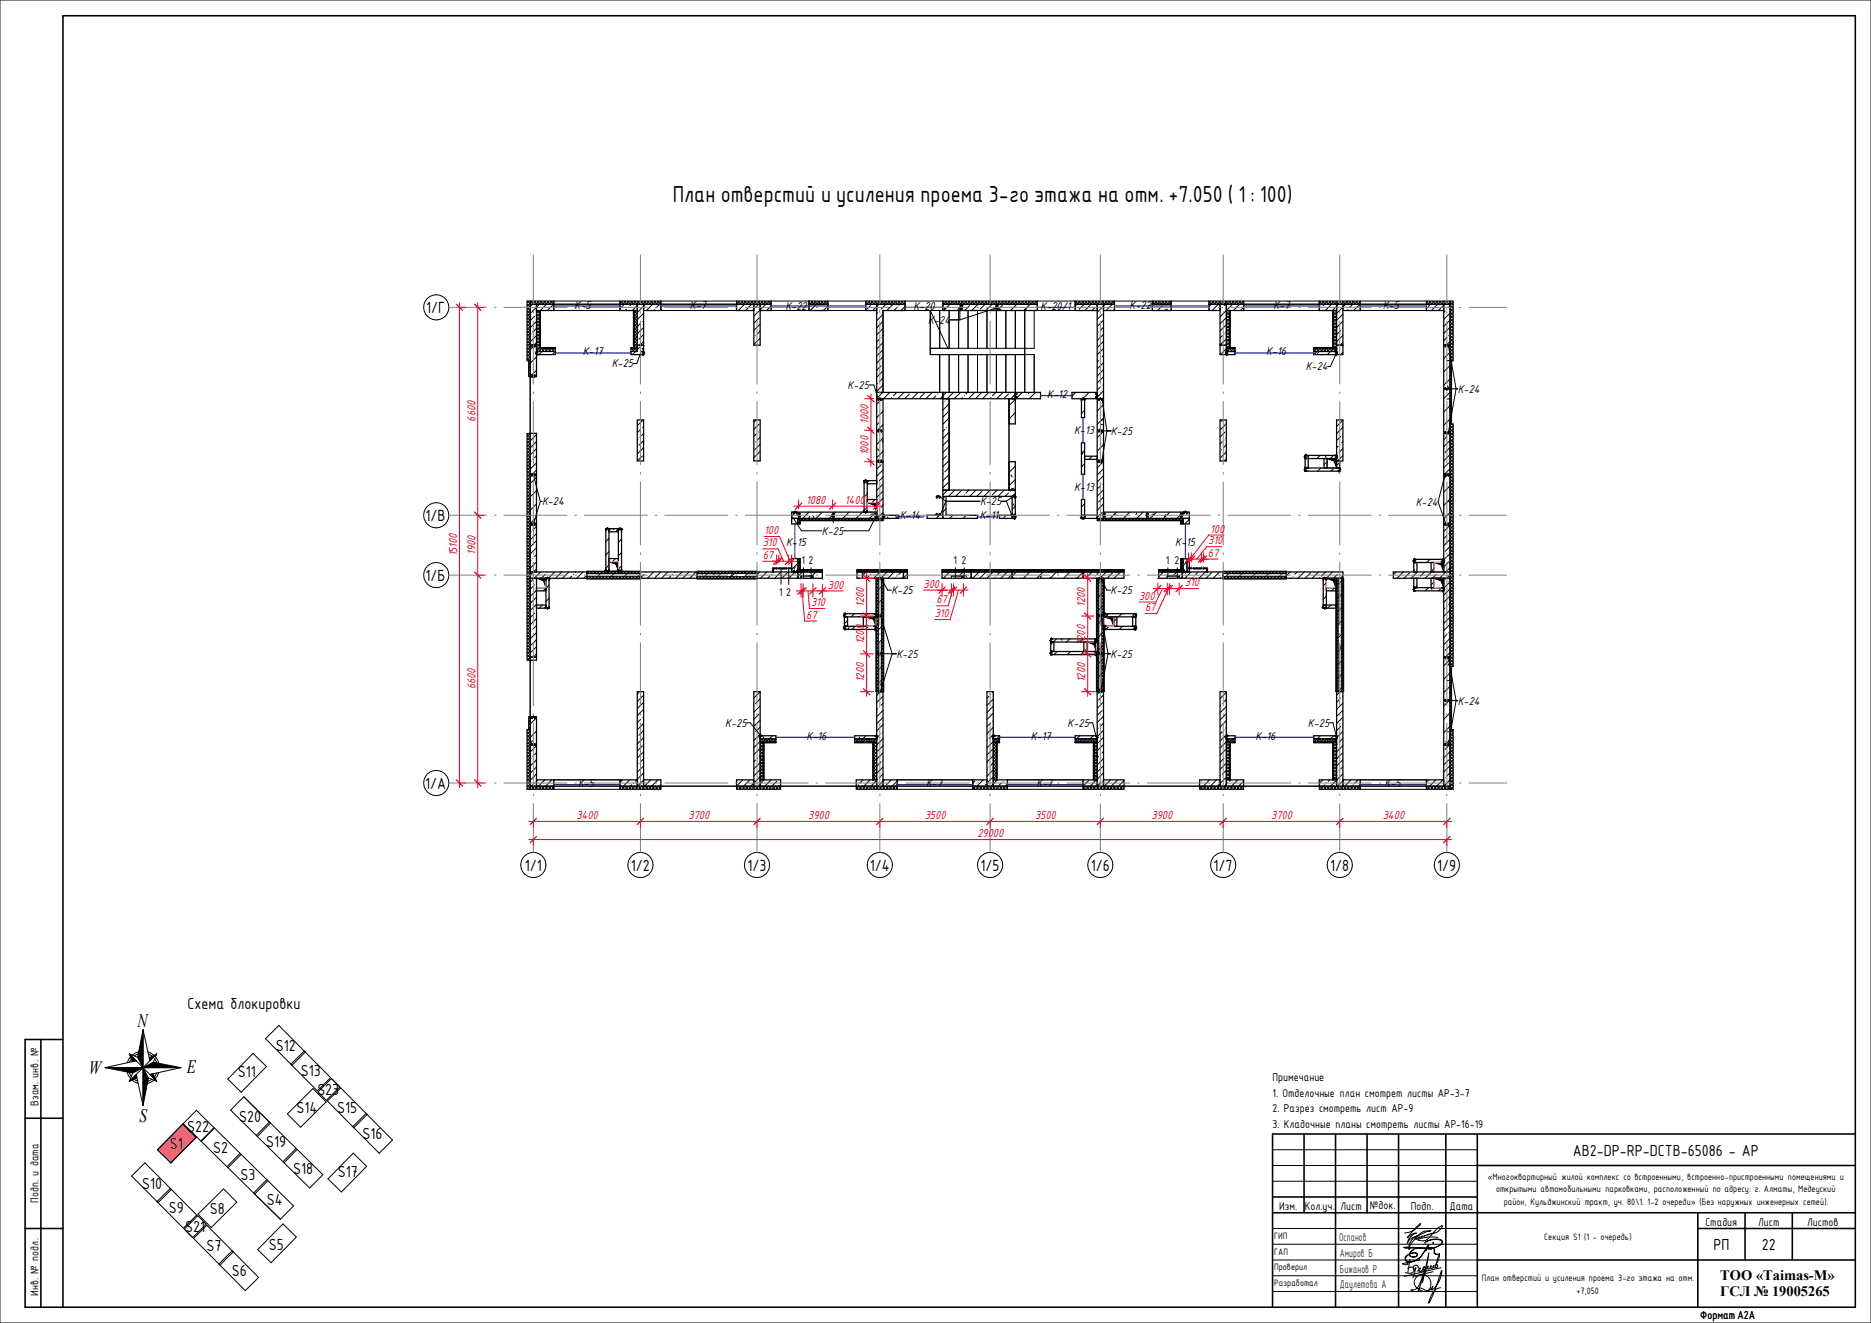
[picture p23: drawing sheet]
<svg xmlns="http://www.w3.org/2000/svg" width="594mm" height="420mm" viewBox="0 0 594 420" stroke-linecap="round" stroke-linejoin="round" font-family="sans-serif">
<defs><g id="words">
<text font-size="7.1" x="213.6" y="64.1">План отверстий и усиления проема 3-го этажа на отм. +7.050 ( 1 : 100)</text>
<g font-size="6">
<text x="43.7" y="326.1">N</text>
<text x="28.2" y="341">W</text>
<text x="59.3" y="340.7">E</text>
<text x="44.3" y="356.4">S</text>
</g>
<g font-size="5.5">
<text x="59.6" y="320.2">Схема блокировки</text>
<text x="87.6" y="333.7">S12</text>
<text x="75.5" y="341.9">S11</text>
<text x="95.5" y="341.8">S13</text>
<text x="100.8" y="347.6">S23</text>
<text x="94.2" y="353.4">S14</text>
<text x="107" y="353.4">S15</text>
<text x="59.4" y="359.3">S22</text>
<text x="75.9" y="356.1">S20</text>
<text x="53.9" y="364.9">S1</text>
<text x="84.5" y="364.3">S19</text>
<text x="115.1" y="361.5">S16</text>
<text x="67.7" y="366.1">S2</text>
<text x="499.4" y="367">AB2-DP-RP-DCTB-65086 - АР</text>
<text x="45.1" y="377.6">S10</text>
<text x="76.4" y="374.5">S3</text>
<text x="93" y="372.7">S18</text>
<text x="107.2" y="373.7">S17</text>
<text x="84.7" y="382.5">S4</text>
<text x="53.6" y="385.2">S9</text>
<text x="66.6" y="385.5">S8</text>
<text x="58.8" y="391">S21</text>
<text x="65.5" y="397.4">S7</text>
<text x="85.4" y="396.8">S5</text>
<text x="544" y="397">РП</text>
<text x="559.4" y="397">22</text>
<text x="73.6" y="405.2">S6</text>
</g>
<g font-size="4.9">
<text x="135.3" y="99.5">1/Г</text>
<text x="135.1" y="165.5">1/В</text>
<text x="135.1" y="184.5">1/Б</text>
<text x="135" y="250.5">1/А</text>
<text x="166.7" y="276.4">1/1</text>
<text x="200.3" y="276.4">1/2</text>
<text x="237.3" y="276.4">1/3</text>
<text x="276.2" y="276.4">1/4</text>
<text x="311.3" y="276.4">1/5</text>
<text x="346.3" y="276.4">1/6</text>
<text x="385.3" y="276.4">1/7</text>
<text x="422.3" y="276.4">1/8</text>
<text x="456.4" y="276.4">1/9</text>
</g>
<g font-size="4.6">
<text x="546.2" y="406.4">ТОО</text>
<text x="557.6" y="406.4">«Taimas-M»</text>
<text x="546.2" y="411.6">ГСЛ</text>
<text x="556.9" y="411.6">№</text>
<text x="562.7" y="411.6">19005265</text>
</g>
<g font-size="3.9">
<text x="182.4" y="98">К-5</text>
<text x="219" y="98">К-7</text>
<text x="249.4" y="98.4">К-22</text>
<text x="290.1" y="98.4">К-20</text>
<text x="330.4" y="98.4">К-20/1</text>
<text x="358.7" y="98">К-22</text>
<text x="404.3" y="98">К-7</text>
<text x="439.1" y="98">К-5</text>
<text x="294.7" y="102.8">К-24</text>
<text x="185" y="112.8">К-17</text>
<text x="402.1" y="112.8">К-16</text>
<text x="194.3" y="116.6">К-25</text>
<text x="414.6" y="117.6">К-24</text>
<text x="269.1" y="123.5">К-25</text>
<text x="462.9" y="124.7">К-24</text>
<text x="332.5" y="126.4">К-12</text>
<text x="341.1" y="137.9">К-13</text>
<text x="352.8" y="138.1">К-25</text>
<text x="341.1" y="155.9">К-13</text>
<text x="172.1" y="160.5">К-24</text>
<text x="311.2" y="160.4">К-25</text>
<text x="449.5" y="160.6">К-24</text>
<text x="285.7" y="164.9">К-14</text>
<text x="311.1" y="164.9">К-11</text>
<text x="249.6" y="173.4">К-15</text>
<text x="261" y="169.8">К-25</text>
<text x="373.2" y="173.5">К-15</text>
<text x="254.5" y="179.2">1</text>
<text x="256.7" y="179.2">2</text>
<text x="302.8" y="179.2">1</text>
<text x="305.3" y="179.2">2</text>
<text x="370.2" y="179.2">1</text>
<text x="373" y="179.2">2</text>
<text x="247.4" y="189.4">1</text>
<text x="249.6" y="189.4">2</text>
<text x="283.1" y="188.6">К-25</text>
<text x="352.6" y="188.6">К-25</text>
<text x="284.6" y="208.8">К-25</text>
<text x="352.6" y="208.8">К-25</text>
<text x="462.9" y="223.7">К-24</text>
<text x="230.3" y="230.8">К-25</text>
<text x="339" y="230.8">К-25</text>
<text x="415.3" y="230.8">К-25</text>
<text x="256" y="234.8">К-16</text>
<text x="327.3" y="234.8">К-17</text>
<text x="398.6" y="234.8">К-16</text>
<text x="183.5" y="250">К-5</text>
<text x="294.1" y="250">К-7</text>
<text x="329.1" y="250">К-7</text>
<text x="439.6" y="250">К-5</text>
<text x="404" y="343.4">Примечание</text>
<text x="12.2" y="351" transform="rotate(-90 12.2 351)">Взам. инв. №</text>
<text x="404" y="348.3">1. Отделочные план смотрет листы АР-3-7</text>
<text x="404" y="353.2">2. Разрез смотреть лист АР-9</text>
<text x="404" y="358">3. Кладочные планы смотреть листы АР-16-19</text>
<text x="12.2" y="381.9" transform="rotate(-90 12.2 381.9)">Подп. и дата</text>
<text x="434.9" y="383.8">№док.</text>
<text x="406.2" y="384.1">Изм.</text>
<text x="414.3" y="384.1">Кол.уч.</text>
<text x="425.6" y="384.1">Лист</text>
<text x="448" y="384.1">Подп.</text>
<text x="460.2" y="384.1">Дата</text>
<text x="541.5" y="389.4">Стадия</text>
<text x="558.2" y="389.4">Лист</text>
<text x="573.8" y="389.4">Листов</text>
<text x="12.2" y="411.4" transform="rotate(-90 12.2 411.4)">Инв. № подл.</text>
</g>
<g font-size="3.9" fill="#264c2f">
<text x="425.2" y="394.1">Оспанов</text>
<text x="425.4" y="399.1">Амиров Б</text>
<text x="425.4" y="404.1">Бижанов Р</text>
<text x="425.4" y="409.1">Даулетова А</text>
</g>
<g font-size="3.5" fill="#e80023">
<text x="150.9" y="133.8" transform="rotate(-90 150.9 133.8)">6600</text>
<text x="275.7" y="134.6" transform="rotate(-90 275.7 134.6)">1000</text>
<text x="275.7" y="144.6" transform="rotate(-90 275.7 144.6)">1000</text>
<text x="256" y="160">1080</text>
<text x="268.2" y="160">1400</text>
<text x="242.2" y="173.5">310</text>
<text x="242.6" y="169.6">100</text>
<text x="383.6" y="172.8">310</text>
<text x="384.3" y="169.1">100</text>
<text x="145.1" y="176.7" transform="rotate(-90 145.1 176.7)">15100</text>
<text x="150.9" y="176.1" transform="rotate(-90 150.9 176.1)">1900</text>
<text x="242.2" y="177.5">67</text>
<text x="383.5" y="176.8">67</text>
<text x="262.9" y="186.9">300</text>
<text x="293.2" y="186.6">300</text>
<text x="297.3" y="191.6">67</text>
<text x="361.7" y="190.4">300</text>
<text x="376.2" y="186.1">310</text>
<text x="256" y="196.4">67</text>
<text x="257.5" y="192.4">310</text>
<text x="274.4" y="192.6" transform="rotate(-90 274.4 192.6)">1200</text>
<text x="296.8" y="196">310</text>
<text x="344.6" y="192.6" transform="rotate(-90 344.6 192.6)">1200</text>
<text x="363.6" y="194.1">67</text>
<text x="274.4" y="204.6" transform="rotate(-90 274.4 204.6)">1200</text>
<text x="344.6" y="204.6" transform="rotate(-90 344.6 204.6)">1200</text>
<text x="150.9" y="218.9" transform="rotate(-90 150.9 218.9)">6600</text>
<text x="274.4" y="216.6" transform="rotate(-90 274.4 216.6)">1200</text>
<text x="344.6" y="216.6" transform="rotate(-90 344.6 216.6)">1200</text>
<text x="183" y="260.1">3400</text>
<text x="218.6" y="260.1">3700</text>
<text x="256.6" y="260.1">3900</text>
<text x="293.6" y="260.1">3500</text>
<text x="328.6" y="260.1">3500</text>
<text x="365.6" y="260.1">3900</text>
<text x="403.6" y="260.1">3700</text>
<text x="439" y="260.1">3400</text>
<text x="310.3" y="265.8">29000</text>
</g>
<text font-size="3.5" x="539.8" y="418.7">Формат А2А</text>
<g font-size="3.2">
<text x="472.4" y="374.7">«Многоквартирный жилой комплекс со встроенными, встроенно-пристроенными помещениями и</text>
<text x="475" y="378.6">открытыми автомобильными парковками, расположенный по адресу: г. Алматы, Медеуский</text>
<text x="477.4" y="382.6">район, Кульджинский тракт, уч. 80\1. 1-2 очереди» (Без наружных инженерных сетей).</text>
<text x="404.6" y="393.3">ГИП</text>
<text x="490.3" y="393.8">Секция S1 (1 - очередь)</text>
<text x="404.6" y="398.3">ГАП</text>
<text x="404.6" y="403.3">Проверил</text>
<text x="470.5" y="406.8">План отверстий и усиления проема 3-го этажа на отм.</text>
<text x="404.6" y="408.3">Разработал</text>
<text x="500.6" y="410.7">+7,050</text>
</g>
</g></defs>
<path d="M421.4 145.6h3v3l-.8-2.2zM275.4 159.6h3v3l-.8-2.2zM170.3 183.6h3v3l-.8-2.2zM193.3 178.4h3v3l-.8-2.2zM275.1 195.9h3v3l-.8-2.2zM350.6 195.9h3v3l-.8-2.2zM421.1 183.6h3v3l-.8-2.2zM455.4 178.6h3v3l-.8-2.2zM345.1 203.9h3v3l-.8-2.2z" fill="#000"/>
<g fill="#fff">
<path d="M414.4 144.6h1v4h-1z"/>
<path d="M415.4 144.6h9v1h-9z"/>
<path d="M424.4 146.4h1v2.2h-1z"/>
<path d="M420.4 145.6h1v3h-1z"/>
<path d="M168.3 109.6h2v10h-2z"/>
<path d="M273.9 181.6h13v2h-13z"/>
<path d="M308.4 181.6h13v2h-13z"/>
<path d="M343.9 181.6h13v2h-13z"/>
<path d="M168.3 166.6h2v15h-2z"/>
<path d="M202.3 109.6h2v3h-2z"/>
<path d="M192.3 167.9h1v13.5h-1z"/>
<path d="M268.1 194.9h10.3v1h-10.3z"/>
<path d="M333.6 206.9h14.5v1h-14.5z"/>
<path d="M414.4 148.6h11v1h-11z"/>
<path d="M424.4 109.6h2v3h-2z"/>
<path d="M387.4 109.6h2v3h-2z"/>
<path d="M350.6 194.9h10v1h-10z"/>
<path d="M256.9 96.6h6v2h-6z"/>
<path d="M365.9 96.6h6v2h-6z"/>
<path d="M299.4 96.6h6v2h-6z"/>
<path d="M316.4 96.6h13v2h-13z"/>
<path d="M254.1 181.1h7v.5h-7z"/>
<path d="M308.4 181.1h35.5v.5h-35.5z"/>
<path d="M186.3 183.1h17v.5h-17z"/>
<path d="M186.3 182.1h17v1h-17z"/>
<path d="M186.3 181.6h17v.5h-17z"/>
<path d="M168.3 181.6h18v2h-18z"/>
<path d="M389.4 111.6v1h2.7v-1zM417.1 111.6v1h7.3v-1z"/>
<path d="M170.3 111.6v1h6v-1zM200.3 111.6v1h2v-1z"/>
<path d="M168.3 227.6v9h2v-9zM168.3 208.6v1h2v-1z"/>
<path d="M280.4 96.6v2h7v-2zM305.4 96.6v2h11v-2zM341.4 96.6v2h7v-2z"/>
<path d="M299.1 181.1v.5h9.3v-.5zM272.1 181.1v.5h16v-.5z"/>
<path d="M367.9 181.1v.5h7.7v-.5zM343.9 181.1v.5h13v-.5z"/>
<path d="M320.4 146.6v9h2v-9zM320.4 126.6v8h2v-8z"/>
<path d="M340.4 124.6v2h8v-2zM322.4 124.6v2h8v-2z"/>
</g>
<path d="M455.4 183.6h3v3l-.8-2.2z" fill="#000"/>
<g fill="#fff">
<path d="M348.4 164.6h27.2v.5h-27.2z"/>
<path d="M350.4 162.6h27.2v2h-27.2z"/>
<path d="M167.3 95.6h1v19h-1z"/>
<path d="M167.3 137.6h1v72h-1z"/>
<path d="M167.3 231.6h1v19h-1z"/>
<path d="M460.4 231.6h1v19h-1z"/>
<path d="M460.4 134.6h1v77h-1z"/>
<path d="M460.4 95.6h1v19h-1z"/>
<path d="M167.8 114.6h.5v5h-.5z"/>
<path d="M167.8 227.6h.5v4h-.5z"/>
<path d="M460.4 211.6h.5v20h-.5z"/>
<path d="M460.4 114.6h.5v20h-.5z"/>
<path d="M251.4 162.6h27v2h-27z"/>
<path d="M321.4 181.6h22.5v2h-22.5z"/>
<path d="M367.9 181.6h7.5v2h-1v-.7h-3.8v.7h-2.7z"/>
<path d="M202.3 133.3h2v13.1h-2z"/>
<path d="M239.4 133.3h2v13.1h-2z"/>
<path d="M387.4 133.3h2v13.1h-2z"/>
<path d="M240.4 181.6h13v2h-13z"/>
<path d="M168.3 96.6h2v13h-2z"/>
<path d="M168.3 236.6h2v13h-2z"/>
<path d="M168.3 183.6h2v25h-2z"/>
<path d="M168.3 150.6h2v16h-2z"/>
<path d="M168.3 137.6h2v13h-2z"/>
<path d="M221.4 181.6h19v.5h-19z"/>
<path d="M221.4 182.1h19v1h-19z"/>
<path d="M221.4 183.1h19v.5h-19z"/>
<path d="M388.4 181.6h20v.5h-20z"/>
<path d="M388.4 182.1h20v1h-20z"/>
<path d="M388.4 183.1h20v.5h-20z"/>
<path d="M458.4 150.6h2v16h-2z"/>
<path d="M424.4 219.6h2v30h-2z"/>
<path d="M424.4 96.6h2v13h-2z"/>
<path d="M442.4 181.6h18v2h-18z"/>
<path d="M458.4 166.6h2v15h-2z"/>
<path d="M424.4 133.3h2v13.1h-2z"/>
<path d="M408.4 181.6h18v2h-18z"/>
<path d="M458.4 96.6h2v13h-2z"/>
<path d="M458.4 236.6h2v13h-2z"/>
<path d="M458.4 183.6h2v25h-2z"/>
<path d="M458.4 137.6h2v13h-2z"/>
<path d="M425.9 183.6h.5v36h-.5z"/>
<path d="M424.9 183.6h1v36h-1z"/>
<path d="M424.4 183.6h.5v36h-.5z"/>
<path d="M458.4 208.6h2v28h-2z"/>
<path d="M458.4 109.6h2v28h-2z"/>
<path d="M299.4 157.6h1v6h-1z"/>
<path d="M452.9 249.6v1h7.5v-1zM418.9 249.6v1h13v-1zM380.9 249.6v1h14v-1zM343.9 249.6v1h13v-1zM308.9 249.6v1h11v-1zM271.9 249.6v1h13v-1zM233.9 249.6v1h14v-1zM196.8 249.6v1h13v-1zM168.3 249.6v1h7.5v-1z"/>
<path d="M452.9 95.6v1h7.5v-1zM418.9 95.6v1h13v-1zM383.9 95.6v1h11v-1zM365.9 95.6v1h6v-1zM341.4 95.6v1h12.5v-1zM299.4 95.6v1h30v-1zM274.9 95.6v1h12.5v-1zM256.9 95.6v1h6v-1zM233.9 95.6v1h11v-1zM196.8 95.6v1h13v-1zM168.3 95.6v1h7.5v-1z"/>
<path d="M251.4 177.4v4.2h2v-4.2zM251.4 164.6v1.8h2v-1.8z"/>
<path d="M272.1 181.6v2h1.8v-2zM253.4 181.6v2h.9v-.7h3.8v.7h3v-2z"/>
<path d="M299.1 181.6v2h3v-.7h3.8v.7h2.5v-2zM286.9 181.6v2h1.2v-2z"/>
<path d="M375.6 177.4v4.2h2v-.2h-.7v-3.7h.7v-.3zM375.6 164.6v1.8h2v-1.8z"/>
<path d="M418.9 247.6v2h5.5v-2zM389.4 247.6v2h5.5v-2z"/>
<path d="M418.9 96.6v2h5.5v-2zM389.4 96.6v2h5.5v-2z"/>
<path d="M380.9 247.6v2h6.5v-2zM350.4 247.6v2h6.5v-2z"/>
<path d="M343.9 247.6v2h4.5v-2zM315.4 247.6v2h4.5v-2z"/>
<path d="M308.9 247.6v2h4.5v-2zM280.4 247.6v2h4.5v-2z"/>
<path d="M271.9 247.6v2h6.5v-2zM241.4 247.6v2h6.5v-2z"/>
<path d="M233.9 247.6v2h5.5v-2zM204.3 247.6v2h5.5v-2z"/>
<path d="M196.8 247.6v2h5.5v-2zM170.3 247.6v2h5.5v-2z"/>
<path d="M196.8 96.6v2h5.5v-2zM170.3 96.6v2h5.5v-2z"/>
<path d="M233.9 96.6v2h5.5v-2zM204.3 96.6v2h5.5v-2z"/>
<path d="M274.9 96.6v2h3.5v-2zM241.4 96.6v2h3.5v-2z"/>
<path d="M383.9 96.6v2h3.5v-2zM350.4 96.6v2h3.5v-2z"/>
<path d="M452.9 247.6v2h5.5v-2zM426.4 247.6v2h5.5v-2z"/>
<path d="M452.9 96.6v2h5.5v-2zM426.4 96.6v2h5.5v-2z"/>
</g>
<g fill="none" stroke="#000" stroke-width=".32">
<path d="M167.3 99.8l1 1M167.3 98.7l1 1M167.3 97.7l1 1M167.3 96.6l1 1M167.4 95.6l1 1h76.5M167.9 95.6l-.6 .6M168.3 97.3l-1 1M168.3 98.4l-1 1M168.3 99.4l-1 1M168.3 95.6v19h-1v-19h294.1v19h-1M168.5 95.6l1 1M169 95.6l-1.7 1.6"/>
<path d="M169.5 95.6l1 1M170 95.6l-1.4 1.5M170.3 99.8v.1M170.3 99.6l1 1M170.4 98.6l.9 .9M170.6 95.6l1 1M171.1 95.6l-1 1M171.3 98.6l-1 .9M171.3 96.6l-3 3M171.3 99.6l-1 1M171.5 98.6l.1 11.7M171.6 95.6l1 1"/>
<path d="M172.2 95.6l-1 1M172.7 95.6l1 1M173.2 95.6l-1 1M173.6 96.6l-2 2M173.8 95.6l1 1M174.3 95.6l-1 1M174.8 95.6l1 1-2 2M175.4 95.6l-1 1M175.8 96.2l-.4 .4M175.8 95.6v3h21v-3M197.1 95.6l1 1M197.6 95.6l-.8 .8 .2 .2"/>
<path d="M198.2 95.6l1 1M198.3 96.6l-1.5 1.4M198.7 95.6l-1 1M198.9 98.2l-.4 .4M199.2 95.6l1 1M199.5 97.6h.1M199.8 95.6l-1 1M200.3 95.6l1 1M200.5 96.6l-.5 .5M200.8 95.6l-1 1M201.2 98.6l-.1 11.7M201.3 95.6l1 1"/>
<path d="M201.3 99.8l1 1M201.3 98.8l1 1M201.9 95.6l-1 1M202.1 98.6l-.8 .7M202.2 98.6l.1 .1M202.3 99.4l-1 1M202.4 95.6l1 1M202.7 96.6l-2 2M202.9 95.6l-1 1M203.5 95.6l1 1M204 95.6l-1 1M204.3 99.5l-3 3"/>
<path d="M204.5 95.6l1 1M205 96.6l-2.7 2.6M205.1 95.6l-1 1M205.6 95.6l1 1M206.1 95.6l-1 1M206.6 95.6l1 1M207.2 95.6l-1 1M207.7 95.6l1 1M207.9 98.1v.1M208.2 95.6l-3 3M208.8 95.6l1 1M209.3 95.6l-1 1"/>
<path d="M209.5 96.6l-1 1M209.8 95.6h.1M209.8 96.1l-.4 .5M209.8 98.5l-.1 .1M209.8 95.6v3h24.1v-3M233.9 96.3l.3 .3-.3 .3M234.2 95.6l1 1M234.8 95.6l-.9 .9M235.3 95.6l1 1M235.8 95.6l-1 1M236.4 95.6l1 1M236.4 96.6l-2 2"/>
<path d="M236.9 95.6l-1 1M237.4 95.6l1 1M237.9 95.6l-1 1M238.5 95.6l1 1M238.7 96.6l-2 2M239 95.6l-1 1M239.4 98.1l-.1 .1M239.5 95.6l1 1M240.1 95.6l-1 1M240.6 95.6l1 1M240.9 96.6l-1 1M241.1 95.6l-1 1"/>
<path d="M241.7 95.6l1 1M242.2 95.6l-1 1M242.7 95.6l1 1M243.2 96.6l-3.8 3.8M243.2 95.6l-1 1M243.8 95.6l1 1M244.3 95.6l-1 1M244.8 95.6l.1 3h12v-3M244.9 97.1l-1.5 1.5M244.9 96.1l-.5 .5M256.9 95.9l.6 .7M257 95.6l-.1 .2"/>
<path d="M257.6 95.6l1 1M258.1 95.6l-1 1M258.6 95.6l1 1M259.2 95.6l-1 1M259.7 95.6l1 1M260.2 95.6l-3 3M260.8 95.6l1 1M261.3 95.6l-1 1M261.8 95.6l1 1M262.3 95.6l-1 1M262.9 97.2l-1.4 1.4M262.9 96.1l-.5 .5"/>
<path d="M262.9 95.6v3h12M274.9 95.9l.6 .7M274.9 96.6h12.5M274.9 95.6v3M275.1 95.6l-.2 .2M275.6 95.6l1 1M276.1 95.6l-1 1M276.4 97.1l-1.5 1.5M276.7 95.6l1 1M277.2 95.6l-1 1M277.7 95.6l1 1M278.3 95.6l-1 1"/>
<path d="M278.6 99.3l-.2 .3M278.8 95.6l1 1M279.1 96.6l-2 2M279.2 98.7h.1M279.3 95.6l-1 1M279.8 95.6l1 1M280.4 99.8l-2 2M280.4 95.6l-1 1M280.9 95.6l1 1M281.3 96.6l-1.5 1.6M281.4 95.6l-1 1M282 95.6l1 1"/>
<path d="M282.5 95.6l-1 1M283 95.6l1 1M283.6 95.6l-1 1M284.1 95.6l1 1M284.6 95.6l-3 3M284.8 97.6l-1 1M285.1 95.6l1 1M285.4 97v.1M285.7 95.6l-1 1M286.2 95.6l1 1M286.7 95.6l-1 1M287.3 95.6l.1 .1"/>
<path d="M287.4 97.3l-1.3 1.3M287.4 96l-.6 .6M287.4 95.6v3M298.4 98.6v12M299.4 96l.5 .6M299.4 95.6v3h-19v26M299.5 95.6l-.1 .1M299.6 97.5l.4 .6M300 95.6l1 1M300.5 95.6l-1 1M301.1 95.6l1 1M301.4 98.6v12"/>
<path d="M301.6 95.6l-1 1M302.1 95.6l1 1M302.7 95.6l-3 3M303.2 95.6l1 1M303.7 95.6l-1 1M304.2 95.6l1 1M304.4 98.6v12M304.8 95.6l-1 1M304.8 97.6l-.3 .6M304.9 98.2h.5M305.3 95.6l1 1M305.4 97.1l-1.5 1.5"/>
<path d="M305.4 96.6h11M305.8 95.6l-1 1M306 96.6l-.6 .7M306.4 95.6l1 1M306.9 95.6l-1 1M307.4 98.6v12M307.4 95.6l1 1M307.8 97.1l-1.5 1.5M308 95.6l-1 1M308.5 95.6l1 1M309 95.6l-1 1M309.5 95.6l1 1-2 2"/>
<path d="M310.1 95.6l-1 1M310.4 98.6v12M310.6 95.6l1 1M311.1 95.6l-1 1M311.7 95.6l1 1M312.2 95.6l-1 1M312.7 95.6l1 1M312.8 96.6l-1.6 1.6M313.3 95.6l-1 1M313.4 98.6v12M313.8 95.6l1 1M314.3 95.6l-1 1"/>
<path d="M314.9 95.6l1 1M315 96.6l-2 2M315.4 95.6l-1 1M315.9 95.6l1 1M316.2 97.6l-.9 1M316.4 98.6v12M316.4 95.6l-1 1M317 95.6l1 1M317.1 98.2h.7M317.5 95.6l-1 1M318 95.6l1 1M318.6 95.6l-1 1"/>
<path d="M319.1 95.6l1 1M319.4 98.6v12M319.6 95.6l-3 3M320.2 95.6l1 1M320.7 95.6l-1 1M321.2 95.6l1 1M321.7 95.6l-1 1M322.3 95.6l1 1M322.4 98.6v12M322.8 95.6l-1 1M323.3 95.6l1 1M323.9 95.6l-3 3"/>
<path d="M324.4 95.6l1 1M324.9 95.6l-1 1M325.3 98.2h.6M325.5 95.6l1 1M326 95.6l-1 1M326.5 95.6l1 1M327.1 95.6l-1 1M327.6 95.6l1 1M328.1 95.6l-3 3M328.6 95.6l.8 .7M329.2 95.6l-1 1M329.4 98.6h.1"/>
<path d="M329.4 96.5l-.2 .1M329.4 95.6v3M341.4 96.6h12.5M341.9 95.6l-.5 .5M342.4 96.6l-1-1v3h-12M342.4 95.6l1 1M343 95.6l-1.6 1.6M343.5 95.6l1 1M344 95.6l-1 1M344.2 96.6l-1.6 1.6M344.6 95.6l1 1M345.1 95.6l-1 1"/>
<path d="M345.6 95.6l1 1M346.1 95.6l-1 1M346.5 96.6l-2 2M346.7 95.6l1 1M347.2 95.6l-1 1M347.7 97.6l-1 1M347.7 95.6l1 1M348.3 97l-.1 .1M348.3 95.6l-1 1M348.8 95.6l1 1M349.3 95.6l-1 1M349.9 95.6l1 1"/>
<path d="M349.9 99.9l-1.5 1.5M350.4 95.6l-1 1M350.9 95.6l1 1M350.9 96.6l-2.5 2.6M351.5 95.6l-1 1M352 95.6l1 1M352.5 95.6l-1 1M353 95.6l.9 .8M353.2 96.6l-2 2M353.6 95.6l-1 1M353.9 98.2l-.5 .4M353.9 96.4l-.3 .2"/>
<path d="M353.9 95.6v3h12v-3M365.9 95.7l.9 .9M366.3 95.6l-.4 .4M366.8 95.6l1 1M367.4 95.6l-1 1M367.9 95.6l1 1M368.4 95.6l-1 1M369 95.6l1 1M369.5 95.6l-1 1M370 98.2h.6M370 95.6l1 1M370.5 95.6l-3 3"/>
<path d="M371.1 95.6l.8 .8-.2 .2M371.6 95.6l-1 1M371.9 98.5l-.1 .1M371.9 95.6v3h12v-3M383.9 95.7l.9 .9M383.9 96.6h76.5M384.3 95.6l-.4 .5M384.6 96.6l-.7 .7M384.9 95.6l1 1M385.4 95.6l-1 1M385.9 95.6l1 1M386.5 95.6l-1 1"/>
<path d="M386.9 96.6l-2 2M387 95.6l1 1M387.5 95.6l-1 1M387.5 98.2l-.4 .4M388.1 95.6l1 1M388.1 97.6h.1M388.6 95.6l-1 1M389.1 95.6l1 1M389.1 96.6l-.4 .5M389.6 95.6l-1 1M389.8 98.6l-.4 .4 1 1M390 98.6l.4 .4"/>
<path d="M390.2 95.6l1 1M390.4 99.1l-1 1 1 1M390.5 98.6l.1 11.7M390.7 95.6l-1 1M391.2 95.6l1 1M391.4 96.6l-4 4M391.8 95.6l-1 1M392.3 95.6l1 1M392.8 95.6l-1 1M393.4 95.6l1 1M393.6 96.6l-2 2M393.9 95.6l-1 1"/>
<path d="M394.4 95.6l.5 .5M394.9 95.7l-1 .9M394.9 97.6l-1 1M394.9 95.6v3h24v-3M418.9 95.7l.9 .9M419 98.2l-.1 .1M419.3 95.6l-.4 .5M419.6 97.6h-.1M419.9 95.6l1 1M420.4 95.6l-1 1M420.9 95.6l1 1M421.5 95.6l-1.4 1.5"/>
<path d="M422 95.6l1 1M422.5 95.6l-1 1M422.8 96.6l-2 2M423.1 95.6l1 1M423.3 98.6l-.2 11.7M423.4 99.1l1 1-1 1M423.6 95.6l-1 1M423.8 98.6l-.4 .4M423.9 98.6l.5 .4-1 1M424.1 95.6l1 1M424.7 95.6l-1 1M425 96.6l-2 2"/>
<path d="M425.2 95.6l1 1M425.7 95.6l-1 1M426.2 95.6l1 1M426.4 99.7l-1.8 1.8M426.8 95.6l-1 1M427.3 96.6l-2.9 2.9M427.3 95.6l1 1M427.8 95.6l-1 1M428 98.1v.1M428.4 95.6l1 1M428.9 95.6l-1 1M429.4 95.6l1 1"/>
<path d="M429.5 96.6l-1 1M430 95.6l-1 1M430.5 95.6l1 1M431 95.6l-1 1M431.5 95.6l.4 .3M431.8 96.6l-2 2M431.9 95.8l-.8 .8M431.9 95.6v3h21v-3M452.9 95.7l.9 .9M453.3 95.6l-.4 .4M453.8 95.6l1 1M454.2 96.6l-1.3 1.3"/>
<path d="M454.4 95.6l-1 1M454.9 95.6l1 1M455.4 95.6l-1 1M455.9 95.6l1 1M456.5 95.6l-1 1M457 95.6l1 1M457.5 95.6l-3 3M458.1 95.6l1 1M458.6 95.6l-1 1M458.8 98.7l-.4 .5M459.1 95.6l1 1M459.4 98.1v.1"/>
<path d="M459.7 95.6l-3 3M460.2 95.6l1.2 1.2M460.4 99.4l-2 2M460.4 97.2l-.4 .4M460.4 99l1 1M460.4 97.9l1 1M460.4 96.9l1 1M460.4 95.6v155M460.7 95.6l-1 1M461.2 95.6l.2 .1M461.4 97l-1 1M461.4 99.2l-1 1"/>
<path d="M461.4 96l-1 1M461.4 98.1l-1 1M167.3 108.3l1 1M167.3 107.2l1 1M167.3 106.1l1 1M167.3 105.1l1 1M167.3 103l1 1M167.3 104l1 1M167.3 113.6l1 1M167.3 112.5l1 1M167.3 111.5l1 1M167.3 110.4l1 1"/>
<path d="M167.3 109.3l1 1M167.3 101.9l1 1M167.8 119.4l.3 .2M167.8 118.3l.5 .5M167.8 117.3l.5 .5M167.8 116.2l.5 .5M167.8 115.1l.5 .5M167.8 114.6v5h.5M168.3 113.2l-1 1M168.3 114.3l-.5 .5M168.3 116.4l-.5 .5M168.3 117.5l-.5 .5"/>
<path d="M168.3 118.5l-.5 .5M168.3 101.5l-1 1M168.3 102.6l-1 1M168.3 103.7l-1 1M168.3 104.7l-1 1M168.3 105.8l-1 1M168.3 107.9l-1 1M168.3 109l-1 1M168.3 110l-1 1M168.3 112.1l-1 1M168.3 100.5l-1 1M168.3 106.8l-1 1"/>
<path d="M168.3 119.6v108h-.5v4M168.6 106h.1M169.7 100.4l-1.4 1.4-1-1M169.8 109.6l-2.5 2.5M170.3 108.8l-.8 .8M170.3 109.1l1 1.1-1 1M170.3 113.3l-2.5 2.5M170.3 117.6l-2 2M170.3 111.3l.4 .3M170.3 108.1l1 1M170.3 106l1 1-1 1M170.3 104.9l1 1"/>
<path d="M170.3 100.7l1 1-1 1M170.3 103.8l1 1M170.3 102.8l1 1M170.3 119.1v.1M170.3 102.1l-2 2M170.3 106.5l-2 2M170.3 104.3l-1.1 1.2M170.3 110.6h1v-12h-1v13h6M171.3 109.1l-1 1.1 1.4 1.4M171.3 100.7l-1 1 1 1M171.3 102.8l-1 1M171.3 103.8l-1 1"/>
<path d="M171.3 104.9l-1 1M171.3 106l-1 1 1 1M171.3 108.1l-1 1M171.3 110.3l5 .2M171.8 110.6l1 1M172 110.6l-1 1M172.9 110.6l1 1M173.1 110.6l-2 2M173.9 110.6l1 1M174.1 110.6l-1 1M175 110.6l1 1M175.2 110.6l-1 1"/>
<path d="M176 110.6l.3 .3M176.3 110.6l-1 1M176.3 111.6l-1 1M176.3 110.6v1M200.3 111.6h.1M200.3 110.6v1M200.4 110.6l1 1M200.7 110.6l-.4 .3M201.3 110.4l1 1M201.3 109.4l1 1M201.3 108.3l1 1M201.3 107.3l1 1"/>
<path d="M201.3 106.2l1 1M201.3 105.1l1 1M201.3 104.1l1 1M201.3 103l1 1M201.3 102l1 1M201.3 100.9l1 1M201.3 110.3l-1 .2M202.3 108.9l-1 1M202.3 110l-1.6 1.6M202.3 100.4l-1 1M202.3 102.5l-1 1M202.3 103.6l-1 1"/>
<path d="M202.3 104.7l-1 1M202.3 105.7l-1 1M202.3 106.8l-1 1M202.3 107.8l-1 1M202.3 110.6h-1v-12h1v13h-2M203.4 102.7l-1.1 1M203.8 109.6l-3 3M203.9 110.5l.3 .6M204 102.1h.1M204.3 104l-2 2M204.3 108.5l-1.1 1.1M204.3 106.2l-1.5 1.5"/>
<path d="M239.9 106.6h.1M241 101l-1.6 1.6M241.4 102.9l-2 2M241.4 107.4l-2 2M241.4 105.1l-.9 .9M279.2 107.7l-.8 .8M279.8 116.1l-1.4 1.4M279.8 107.1v.1M280.3 115.6h.1M280.4 108.8l-2 2M280.4 113.3l-2 2M280.4 117.8l-2 2"/>
<path d="M280.4 106.5l-.1 .1M280.4 111l-1.8 1.8M280.4 104.3l-2 2M280.4 102.1l-2 2M295.4 110.6h33v-12h-3v26M298.4 112.6v12M301 110.6l-5.6-12v14h33v12M301.4 112.6v12M304.4 112.6v12M307.4 112.6v12M310.4 112.6v12M313.4 112.6v12"/>
<path d="M316.4 112.6v12M319.4 112.6v12M322.4 112.6v12h-27M348.8 114.5l-.4 .4M348.8 105.4v.1M349.4 113.9h.1M350.4 101.7l-2 2M350.4 106.1l-2 2M350.4 103.9l-1 1M350.4 110.6l-2 2M350.4 115.1l-2 2M350.4 119.6l-2 2"/>
<path d="M350.4 108.4l-2 2M350.4 112.9l-.5 .4M350.4 117.4l-2 2M388.1 106.6l-.7 .7M388.7 106h.1M389.4 110.7l.9 .9M389.4 107.5l1 1M389.4 104.3l1 1M389.4 100.8l-2 2M389.4 103.1l-2 2M389.4 105.3l-.2 .2M389.4 110.6h1v-12h-1v13"/>
<path d="M390.4 101.2l-1 1 1 1M390.4 109.7l-2.9 2.9M390.4 108.6l-1 1.1 1.9 1.9M390.4 107.6l-1 1 1 1M390.4 100.2l-1 1 1 1M390.4 102.3l-1 1 1 1M390.4 103.3l-1 1M390.4 104.4l-1 1 1 1M390.4 105.5l-1 1 1 1M390.4 106.5l-3 3.1M390.4 110.3l1.7 .2M390.6 110.6l-1 1"/>
<path d="M391.4 110.6l.7 .7M391.6 110.6l-1 1M392.1 112.2l-.4 .4M392.1 111.1l-.4 .5M392.1 110.6v1M417.1 110.6v1l1-1M417.1 110.9l.7 .7M417.9 110.6l1 1M418.7 111.7l-.4 .6M419 110.6l1 1M419.2 110.6l-2 2M420 110.6l1 1"/>
<path d="M420.3 110.6l-1 1M421.1 110.6l1 1M421.3 110.6l-1 1M422.1 110.6l1 1M422.4 110.6l-1 1M423.2 110.6l1 1M423.4 104.4l1 1-1 1M423.4 105.5l1 1-1 1M423.4 106.5l1 1-1 1M423.4 107.6l1 1-1 1M423.4 109.7l1 1-.9 .9M423.4 100.2l1 1-1 1"/>
<path d="M423.4 101.2l1 1-1 1M423.4 102.3l1 1-1 1M423.4 108.6l1 1M423.4 103.3l1 1M423.4 110.3l-6.3 .2M424.4 104.3l-1 1M424.4 110.4l.2 .2M424.4 110.6h-1v-12h1v13M424.4 109.6l-3 3M425.7 104.9l-1.3 1.3M426.3 104.3h.1M426.4 108.7l-.9 .9"/>
<path d="M426.4 102l-2 2M426.4 106.5l-2 2M426.4 111.9l-.7 .7M459.4 107.2l-1 1M459.4 114.5h.7M460 106.6h.1M460.4 103.9l-2 2M460.4 108.4l-1.2 1.2M460.4 101.7l-2 2M460.4 103.2l1 1M460.4 102.2l1 1M460.4 101.1l1 1"/>
<path d="M460.4 100l1 1M460.4 113.8l.8 .8M460.4 112.8l1 1M460.4 111.7l1 1M460.4 110.6l1 1M460.4 109.6l1 1M460.4 108.5l1 1M460.4 107.5l1 1M460.4 106.4l1 1M460.4 105.3l1 1M460.4 104.3l1 1M460.4 119.1l.5 .5"/>
<path d="M460.4 118.1l.5 .5M460.4 117l.5 .5M460.4 116l.5 .5M460.4 114.9l.5 .5M460.9 116.6l-.5 .5M460.9 118.8l-.5 .5M460.9 115.6l-2.5 2.5M460.9 117.7l-.5 .5M460.9 119.8l-2.5 2.5M460.9 114.6v20M461.4 101.3l-1 1M461.4 102.3l-1 1"/>
<path d="M461.4 103.4l-1 1M461.4 104.5l-1 1M461.4 106.6l-1 1M461.4 111.9l-1 1M461.4 110.8l-3 3M461.4 108.7l-1 1M461.4 100.2l-1 1M461.4 105.5l-1 1M461.4 107.6l-1 1M461.4 109.8l-1 1M461.4 113l-1 1M461.4 114l-1 1"/>
<path d="M167.3 139l1 1M167.3 138l1 1M168 137.6l.3 .3M168.3 137.6l-1 1M168.3 138.7l-1 1M168.3 139.7l-1 1M168.3 137.6h-1v72h1M170.3 138l-2 2M202.6 139.4l-.3 .3M203.2 138.8l-.1 .1M203.4 136.3l-1.1 1.1M204 135.8h.1"/>
<path d="M204.2 133.3l-1.9 1.9M204.3 139.9l-1.5 1.5M204.3 137.7l-.6 .6M240.1 133.3l-.7 .8M240.2 137.7l-.8 .9M240.8 137.2h-.1M241 134.7l-1.6 1.6M241.4 138.8l-.9 .9M241.4 136.6h-.1M278.4 126.6h2M278.7 121.7l-.1 .1M278.9 134.3l-.3 .5"/>
<path d="M280.1 126.6l-1.7 1.8M280.3 124.6l-1.9 1.9M280.4 139.1l-2 2M280.4 139.9l-.3 .5M280.4 130.6l-2 2M280.4 134.9l-2 2M280.4 122.3l-2 2M280.4 120l-1.2 1.2M282.5 124.6l-2 2M283.1 126.2h.1M284.8 124.6l-1.1 1.1M287 124.6l-2 2"/>
<path d="M288.7 125.1l-1.4 1.5M291.5 124.6l-2 2M293.8 124.6l-1.7 1.6M296 124.6l-2 2M297.2 125.7l-1 .9M297.7 125.1h.1M299.4 127.9v.1M300 136.3l-.6 .6M300 127.3v.1M300.5 124.6l-2 2M300.6 135.8h-.1M301.4 137.2l-2 2"/>
<path d="M301.4 128.2l-2 2M301.4 132.7l-2 2M301.4 130.5l-2 2M301.4 134.9l-.3 .3M301.4 139.4l-2 2M301.4 126.6v29M302.7 124.6l-2.2 2.2M305 124.6l-2 2M305.6 126.2l-.4 .4M306.2 125.7h-.1M307.2 124.6l-.5 .5M309.5 124.6l-2 2"/>
<path d="M311.7 124.6l-2 2M314 124.6l-2 2M314.6 126.2h.1M316.2 124.6l-1.1 1.1M318.5 124.6l-2 2M320.2 125.1l-1.5 1.5M320.4 126.6v29M321.2 126.7h.7M322.4 125.2l-1.5 1.4M322.4 131l-2 2M322.4 126.8l-2 2M324.6 124.6l-2 2"/>
<path d="M326.7 124.6l-.2 .4M328.8 124.6l-2 2M341.5 124.6l-1.1 1.2M344.4 130.3l-1 1M345.8 124.6l-2.4 2.4M348.4 126.3l-.4 .3M348.5 127.5l-.1 .3M349.4 122.9l-1 1M349.6 134.8h.7M350 122.3h-.1M350 133.1l-.3 .5M350.4 132.7l-2 2"/>
<path d="M350.4 137l-2 2M350.4 128.5l-2 2M350.4 126.4l-.3 .2M350.4 124.1l-2 2M388.3 133.3l-.5 .5M388.7 139.7h.1M388.9 137.2l-1.5 1.5M389.4 134.5l-2 2M389.4 139l-.2 .2M425.7 138.6l-1.3 1.3M426.3 138h.1M426.4 133.4l-1.8 1.8"/>
<path d="M426.4 135.7l-2 2M458.4 128.6h.1M458.6 137.1l.3 .5M459.4 138.6l-1 1M459.4 126.7h.7M459.6 122.5l.3 .6M460 138h.1M460.4 128.7l.5 .5M460.4 126.6l.5 .5M460.4 139.3l1 1M460.4 138.2l1 1M460.4 137.2l1 1"/>
<path d="M460.4 136.1l1 1M460.4 135l1 1M460.4 134l.5 .5M460.4 132.9l.5 .5M460.4 131.9l.5 .5M460.4 130.8l.5 .5M460.4 129.7l.5 .5M460.4 127.6l.5 .5M460.4 125.5l.5 .5M460.4 124.4l.5 .5M460.4 123.4l.5 .5M460.4 122.3l.5 .5"/>
<path d="M460.4 121.3l.5 .5M460.4 120.2l.5 .5M460.4 139.8l-2 2M460.4 134.6h1v77M460.9 120.9l-.5 .5M460.9 123l-.5 .5M460.9 124.1l-2.5 2.5M460.9 126.2l-.5 .5M460.9 128.3l-2.5 2.5M460.9 130.4l-.5 .5M460.9 132.5l-2.5 2.5M460.9 133.6l-.5 .5"/>
<path d="M460.9 121.9l-.5 .5M460.9 125.1l-.5 .5M460.9 127.2l-.5 .5M460.9 129.4l-.5 .5M460.9 131.5l-.5 .5M461 134.6l-.6 .6M461 134.6l.4 .4M461.4 135.2l-1 1M461.4 137.4l-1 1M461.4 139.5l-1 1M461.4 136.3l-1.3 1.3M461.4 138.4l-1 1"/>
<path d="M167.3 157.1l1 1M167.3 154.9l1 1M167.3 152.8l1 1M167.3 159.2l1 1M167.3 158.1l1 1M167.3 156l1 1M167.3 153.9l1 1M167.3 151.8l1 1M167.3 150.7l1 1M167.3 149.6l1 1M167.3 148.6l1 1M167.3 147.5l1 1"/>
<path d="M167.3 146.5l1 1M167.3 145.4l1 1M167.3 144.3l1 1M167.3 143.3l1 1M167.3 142.2l1 1M167.3 141.2l1 1M167.3 140.1l1 1M168.3 142.9l-1 1M168.3 144l-1 1M168.3 145l-1 1M168.3 140.8l-1 1M168.3 141.9l-1 1"/>
<path d="M168.3 146.1l-1 1M168.3 147.2l-1 1M168.3 148.2l-1 1M168.3 149.3l-1 1M168.3 150.3l-1 1M168.3 151.4l-1 1M168.3 152.5l-1 1M168.3 154.6l-1 1M168.3 155.6l-1 1M168.3 156.7l-1 1M168.3 158.8l-1 1M168.3 159.9l-1 1"/>
<path d="M168.6 146.5l-.3 .2M169.2 145.9h.1M170.3 140.3l-2 1.9M170.3 142.5l-2 2M170.3 151.5l-3 3M170.3 155.8l-3 3M170.3 151.6l-.2 .4M170.3 147l-2 2M170.3 144.7l-.6 .6M170.3 149.2l-1.4 1.4M204 144.8l-1.6 1.6M204.3 142.1l-2 2"/>
<path d="M239.9 140.3h.1M240.7 146.2l-.1 .2M241.3 145.6h.1M241.4 143.3l-2 2M241.4 141.1l-1.8 1.7M275.3 152.6l-.9 1M275.4 156.8l-1 1M275.4 159.6h3v3M275.4 159.6l2.2 .8 .8 2.2M275.4 159.6v3h3M275.7 153.6h.1M277.8 158.6l-1 1"/>
<path d="M278.5 146.6l-.1 .1M278.7 142.5l.3 .6M278.7 153.2h-.1M279.8 147.6l-1.4 1.4M280.3 156l-1.9 2M280.3 147h.1M280.4 143.3l-2 2M280.4 158.2l-2 2M280.4 149.2l-2 2M280.4 153.7l-2 2M280.4 151.5l-1.2 1.1M299.4 157.6h1"/>
<path d="M299.4 150.4h.1M300 157.6l-.6 .7M300.5 144.8l-1.1 1.1M301.1 153.2l-1.7 1.7M301.1 144.2h.1M301.4 141.7l-2 2M301.4 146.2l-2 2M301.4 150.7l-2 2M301.4 155.2l-2 2M301.4 148.4l-1.4 1.4M303.2 155.6l-2 2M305.4 155.6l-2 2"/>
<path d="M306.2 157.1h-.1M307.7 155.6l-1 1M309.9 155.6l-2 2M311.8 156l-1.7 1.6M314.4 155.6l-2 2M316.6 155.6l-1.5 1.5M318.9 155.6l-2 2M320.2 156.6l-1.1 1M320.8 156h-.1M321 150.9l.4 .5M321.2 155.1h.7M321.6 159.9l.3 .6"/>
<path d="M322.4 148l-2 2M322.4 152.3l-2 2M322.4 156.6l-1 1M343.9 143.6l-.3 .6M344.4 143l-1 1M344.4 147.2l-1 1M344.4 160l-1 1M346.2 145.7l.1 .2M346.7 144.9l-1 1M349.4 154.3l-1 1M350 153.7h-.1M350.3 146.6l-1.9 2"/>
<path d="M350.4 141.2l-2 2M350.4 145.5l-1.2 1.1M350.4 151.1l-2 2M350.4 155.5l-2 2M350.4 148.8l-2 2M350.4 157.8l-1.6 1.6M387.8 142.8h.1M388.1 140.3l-.7 .7M389.4 145.7l-.6 .7M389.4 143.5l-1.9 1.8M389.4 141.2l-1 1M414.9 144.6l-.5 .5"/>
<path d="M415.4 148.4l-1 1M419.1 144.6l-1 1M419.4 148.6l-1 1M420.8 144.9l.4 .5M421.4 146.6l-1 1M421.4 145.6h3v3M421.4 145.6l2.2 .8 .8 2.2M421.4 145.6v3h3M423.4 144.6l-1 1M423.6 148.6l-1 1M424.6 144.2h.1M424.9 141.7l-.5 .5"/>
<path d="M425.4 146.8l-1 1M425.4 148.8l-.2 .3M425.5 141.1h-.1M426.4 142.4l-1.2 1.2M426.4 140.2l-.4 .4M426.4 144.7l-1.7 1.7M459.4 159.2h.7M459.8 150.6l-1.4 1.4M460 147l-1.6 1.6M460.4 142.5l1 1M460.4 159.4l1 1M460.4 158.4l1 1"/>
<path d="M460.4 157.3l1 1M460.4 156.3l1 1M460.4 155.2l1 1M460.4 154.1l1 1M460.4 153.1l1 1M460.4 152l1 1M460.4 151l1 1M460.4 149.9l1 1M460.4 147.8l1 1M460.4 146.7l1 1M460.4 145.7l1 1M460.4 144.6l1 1"/>
<path d="M460.4 143.5l1 1M460.4 141.4l1 1M460.4 140.4l1 1M460.4 144.3l-2 2M460.4 142.1l-1.6 1.5M461.4 153.3l-3 3M461.4 144.8l-1 1M461.4 149l-1 1M461.4 149.8l-1-1-1.8 1.8M461.4 152.2l-1 1M461.4 141.6l-1 1M461.4 142.7l-1 1"/>
<path d="M461.4 143.7l-1 1M461.4 140.5l-1 1M461.4 145.8l-1 1M461.4 146.9l-1 1M461.4 148l-1 1M461.4 150.1l-1 1M461.4 151.1l-1 1M461.4 154.3l-1 1M461.4 155.4l-1 1M461.4 156.4l-1 1M461.4 157.5l-3 3M461.4 158.6l-1 1"/>
<path d="M461.4 159.6l-1 1M167.3 164.5l1 1M167.3 162.4l1 1M167.3 160.2l1 1.1M167.3 179.3l1 1M167.3 178.3l1 1M167.3 177.2l1 1M167.3 176.2l1 1M167.3 175.1l1 1M167.3 174l1 1M167.3 173l1 1M167.3 171.9l1 1"/>
<path d="M167.3 170.9l1 1M167.3 169.8l1 1M167.3 168.7l1 1M167.3 167.7l1 1M167.3 166.6l1 1M167.3 165.6l1 1M167.3 163.4l1 1M167.3 161.3l1 1M168.3 163.1l-1 1M168.3 164.1l-1 1M168.3 165.2l-1 1M168.3 167.3l-1 1"/>
<path d="M168.3 168.4l-1 1M168.3 169.4l-1 1M168.3 171.6l-1 1M168.3 160.9l-1 1M168.3 170.5l-1 1M168.3 172.6l-1 1M168.3 174.7l-1 1M168.3 175.8l-1 1M168.3 176.9l-1 1M168.3 177.9l-1 1M168.3 179l-1 1M168.6 177.9l-.3 .3"/>
<path d="M168.6 168.9h.1M168.7 166.6l-.4 .3M169.2 177.3h.1M170.3 171.7l-3 3M170.3 169.4l-2 2M170.3 173.9l-2 2M170.3 178.4l-2 2M170.3 167.2l-1.1 1.1M170.3 176.2l-.6 .6M170.3 160l-3 3M170.3 164.3l-3 3M193.3 171l-1 1"/>
<path d="M193.3 175.2l-1 1M193.3 179.4l-1 1M193.3 178.4h3v3l-.8-2.2zM193.3 178.4v3M194.7 167.9l.2 .2M195.4 177.4l-1 1M196.4 167.9l-1 1M197.3 171.2l-1 1M197.3 175.4l-1 1M197.3 179.7l-1 1M251.4 178.5v1.9M251.9 177.4v.1"/>
<path d="M252.6 162.6l-1.2 1.3M253.4 179.4l.5 .5M253.4 178.4l.5 .5M253.4 165.6l.5 .5M253.8 177.4l-.4 .4M253.8 164.6l-.4 .4M253.9 165.6l-.8 .8M253.9 178.3l-2.5 2.5M253.9 179.4l-.5 .5M253.9 177.8l-.5-.4h.7v4.2h-.7M253.9 165.1v1.3M253.9 177.4v4.2"/>
<path d="M253.9 165.1h26.5M253.9 165.1l-.5-.5h27v.8h-26.3v1h-.7M254 177.4v4.2M254.4 164.6l.5 .5M255.5 164.6l.5 .5M255.9 164.6l-.5 .5M256.6 164.6l.5 .5M256.9 162.6l-2.5 2.5M257 164.6l-.5 .5M257.1 163.9l-.3 .6M257.6 164.6l.5 .5M258 164.6l-.5 .5"/>
<path d="M258.1 163.7l.3 .6M258.7 164.6l.5 .5M259.7 164.6l.5 .5M260.2 164.6l-.5 .5M260.8 164.6l.5 .5M261.1 162.6l-2.5 2.5M261.2 164.6l-.5 .5M261.9 164.6l.5 .5M262.3 164.6l-.5 .5M262.9 164.6l.5 .5M264 164.6l.5 .5M264.3 163.3h.7"/>
<path d="M264.4 164.6l-.5 .5M265.1 164.6l.5 .5M265.3 162.6l-2.5 2.5M265.5 164.6l-.5 .5M266.1 164.6l.5 .5M266.5 164.6l-.5 .5M267.2 164.6l.5 .5M268.2 164.6l.5 .5M268.6 164.6l-.5 .5M269.3 164.6l.5 .5M269.6 162.6l-2.5 2.5M269.7 164.6l-.5 .5"/>
<path d="M270.4 164.6l.5 .5M270.8 164.6l-.5 .5M271.4 164.6l.5 .5M272.5 164.6l.5 .5M272.9 164.6l-.5 .5M273.5 164.6l.5 .5M273.8 162.6l-2.5 2.5M274 164.6l-.5 .5M274.6 164.6l.5 .5M275 164.6l-.5 .5M275.4 161.1l-1 1M275.7 164.6l.5 .5"/>
<path d="M276.5 163.3h.7M276.7 164.6l.5 .5M277.1 164.6l-.5 .5M277.8 164.6l.5 .5M278.1 162.6l-2.5 2.5M278.2 164.6l-.5 .5M278.6 162.2l-.2 .2M278.8 164.6l.5 .5M279.2 161.6h.1M279.3 164.6l-.5 .5M279.9 164.6l.5 .5M280.4 162.7l-2 1.9"/>
<path d="M280.4 160.4l-.6 .6M280.4 165.2h-26.4v1.2M281.3 163.6l-1.5 1.5M281.8 164.1l.2 .5M285.4 163.8l-.8 .8M298.3 163.6l-1 1M300.4 161.5l-1 1M302.5 163.6l-1 1M306.8 163.6l-1 1M310.4 164.3l-.4 .3M319.5 163.6l-1 1M322.4 160.7l-1 1"/>
<path d="M345 163.6l-1 1M348.4 164.4l-.2 .2M348.4 165.2h26.6v1.2M348.4 165.1h26.7v1.3M348.9 164.6l.5 .5M349.3 164.6l-.5 .5M349.9 164.6l.5 .5M349.9 162.7l-1.5 1.6M350.4 164.5l-.6 .6M350.4 160l-2 2M351 164.6l.5 .5M351.4 164.6l-.5 .5"/>
<path d="M352 164.6l.5 .5M353.1 164.6l.5 .5M353.5 164.6l-.5 .5M353.7 163.3h.7M354.2 164.6l.5 .5M354.5 162.6l-2.5 2.5M354.6 164.6l-.5 .5M355.2 164.6l.5 .5M355.6 164.6l-.5 .5M356.3 164.6l.5 .5M357.3 164.6l.5 .5M357.8 164.6l-.5 .5"/>
<path d="M358.4 164.6l.5 .5M358.7 162.6l-2.5 2.5M358.8 164.6l-.5 .5M359.5 164.6l.5 .5M359.9 164.6l-.5 .5M360.5 164.6l.5 .5M361 162.9l-.4 .5M361.6 164.6l.5 .5M362 164.6l-.5 .5M362.6 164.6l.5 .5M362.9 162.6l-2.5 2.5M363.1 164.6l-.5 .5"/>
<path d="M363.7 164.6l.5 .5M364.1 164.6l-.5 .5M364.8 164.6l.5 .5M365.8 164.6l.5 .5M365.9 163.3h.7M366.2 164.6l-.5 .5M366.9 164.6l.5 .5M367.2 162.6l-2.5 2.5M367.3 164.6l-.5 .5M368 164.6l.5 .5M368.4 164.6l-.5 .5M369 164.6l.5 .5"/>
<path d="M370 163.4l-.3 .6M370.1 164.6l.5 .5M370.5 164.6l-.5 .5M371.1 164.6l.5 .5M371.4 162.6l-2.5 2.5M371.6 164.6l-.5 .5M372.2 164.6l.5 .5M372.6 164.6l-.5 .5M373.3 164.6l.5 .5M374.3 164.6l.5 .5M374.7 164.6l-.5 .5M374.8 162.6l.1 .2"/>
<path d="M375 177.4v3.6h-7.1M375.1 179.2l.5 .5M375.1 178.1l.5 .5M375.1 165.4l.5 .5M375.1 177.4v3.7h-7.2M375.4 164.6l.2 .3M375.4 177.4l.2 .2M375.6 164.8l-.5 .5M375.6 165.8l-.5 .5M375.6 177.5l-.5 .5M375.6 178.6l-.5 .5M375.6 177.4h-.7v3.5h-7v.7"/>
<path d="M375.6 165.1v-.5h-27.2v.8h26.5v1h.7M375.7 162.6l-2.5 2.5M376.9 178.4l-1.8 1.7M377.6 177.6v.1M377.6 164.9l-1.4 1.5M449.8 177.6l-.9 .9M454 177.6l-1 1M455.4 178.6v3h3M455.4 178.6h3v3M455.4 178.6l2.2 .8 .8 2.2M458.3 177.6l-1 1M459.4 170l-1 1"/>
<path d="M460 178.4l-1.6 1.6M460 169.4v.1M460.4 166.8l-2 2M460.4 175.8l-2 2M460.4 173.5l-1.6 1.6M460.4 179.6l1 1M460.4 178.5l1 1M460.4 177.5l1 1M460.4 176.4l1 1M460.4 175.4l1 1M460.4 174.3l1 1M460.4 173.2l1 1"/>
<path d="M460.4 172.2l1 1M460.4 171.1l1 1M460.4 170.1l1 1M460.4 169l1 1M460.4 167.9l1 1M460.4 166.9l1 1M460.4 165.8l1 1M460.4 164.8l1 1M460.4 163.7l1 1M460.4 162.6l1 1M460.4 161.6l1 1M460.4 160.5l1 1"/>
<path d="M461.4 166l-1 1M461.4 170.2l-3 3.1M461.4 174.5l-1 1M461.4 162.8l-1 1M461.4 163.9l-1 1M461.4 164.9l-1 1M461.4 167.1l-1 1M461.4 168.1l-1 1M461.4 172.4l-1 1M461.4 173.4l-1 1M461.4 175.5l-1 1M461.4 176.6l-1 1"/>
<path d="M461.4 178.7l-1 1M461.4 177.7l-1 1M461.4 179.8l-1 1M461.4 160.7l-1 1M461.4 161.8l-3 3M461.4 169.2l-1 1M461.4 171.3l-1 1M167.3 199.5l1 1M167.3 198.4l1 1M167.3 196.3l1 1M167.3 195.3l1 1M167.3 194.2l1 1"/>
<path d="M167.3 193.1l1 1M167.3 192.1l1 1M167.3 191l1 1M167.3 190l1 1M167.3 188.9l1 1M167.3 187.8l1 1M167.3 186.8l1 1M167.3 185.7l1 1M167.3 184.6l1 1M167.3 183.6l1 1M167.3 182.5l1 1M167.3 181.5l1 1"/>
<path d="M167.3 180.4l1 1M168.3 196l-1 1M168.3 191.7l-1 1M168.3 187.5l-1 1M168.3 185.3l-1 1M168.3 186.4l-1 1M168.3 188.5l-1 1M168.3 190.7l-1 1M168.3 180l-1 1M168.3 181.1l-1 1M168.3 182.2l-1 1M168.3 183.2l-1 1"/>
<path d="M168.3 184.3l-1 1M168.3 189.6l-1 1M168.3 192.8l-1 1M168.3 194.9l-1 1M168.3 197l-1 1M168.3 198.1l-1 1M168.3 199.1l-1 1M169.2 186.3l-.9 .8M169.7 194.7l-1.4 1.4M169.8 185.7h-.1M170.3 194.1v.1M170.3 189.6l-1.7 1.8"/>
<path d="M170.3 180.6l-2 2M170.3 187.4l-2 2M170.3 191.9l-3 2.9M170.3 196.4l-2 2-1-1M170.3 185.1v.1M170.3 198.6l-1.1 1.2M170.3 183.6h3v3M170.3 183.6v3h3M170.3 183.6l2.2 .8 .8 2.2M171.6 181.6l-3.3 3.3M172.2 192.1l-1 1M173.1 182.4l-1.2 1.2"/>
<path d="M173.7 181.8h.1M173.8 186.2l-.3 .6M174.3 190l-1 1M174.3 185.7l-1.9 1.9M176.1 181.6l-2 2M178.4 181.6l-1.9 1.9M180.6 181.6l-2 2M181.5 182.9l-.7 .7M182.1 182.4h.1M182.8 181.6l-.2 .2M185.1 181.6l-2 2M186.3 183.5l.2 .1"/>
<path d="M186.3 182.6l-1 1M186.3 181.6h17M186.3 181.4h17v2.5h-17zM186.3 181.5h17M186.3 183.7h17M186.3 183.1h17M186.3 182.1h17M186.5 183.1l-.2 .2M186.6 181.6l.5 .5M186.9 181.6l-.6 .6M187 183.1l.5 .5M187.6 183.1l-.5 .5"/>
<path d="M187.6 181.6l.5 .5M188 181.6l-.5 .5M188.1 183.1l.5 .5M188.6 183.1l-.5 .5M188.7 181.6l.5 .5M189.1 181.6l-.5 .5M189.1 183.1l.5 .5M189.8 181.6l.5 .5-.2 .2M190.1 181.6l-.5 .5M190.2 183.1l.5 .5M190.7 183.1l-.5 .5M190.8 181.6l.5 .5"/>
<path d="M191.2 181.6l-2 2M191.3 183.1l.5 .5M191.8 183.1l-.5 .5M191.9 181.6l.5 .5M192.2 181.6l-.5 .5M192.3 183.1l.5 .5M192.9 183.1l-.5 .5M192.9 181.6l.5 .5M193.3 181.6l-.5 .5M193.4 183.1l.5 .5M194 181.6l.5 .5M194.4 181.6l-.5 .5"/>
<path d="M194.4 183.1l.5 .5M195 183.1l-.5 .5M195.1 181.6l.5 .5M195.4 181.6l-2 2M195.5 183.1l.5 .5M196 183.1l-.5 .5M196.1 181.6l.5 .5M196.5 181.6l-.5 .5M196.6 183.1l.5 .5M197.1 183.1l-.5 .5M197.2 181.6l.5 .5M197.5 181.6l-.5 .5"/>
<path d="M197.6 183.1l.5 .5M198.2 181.6l.5 .5M198.6 181.6l-.5 .5M198.7 183.1l.5 .5M199.2 183.1l-.5 .5M199.3 181.6l.5 .5M199.7 181.6l-2 2M199.7 183.1l.5 .5M200.3 183.1l-.5 .5M200.4 181.6l.5 .5M200.7 181.6l-.5 .5M200.8 183.1l.5 .5"/>
<path d="M201.3 183.1l-.5 .5M201.4 181.6l.5 .5M201.8 181.6l-.5 .5M201.9 183.1l.5 .5M202.5 181.6l.5 .5M202.8 181.6l-.5 .5M202.9 183.1l.4 .4M203.3 182.2l-1.4 1.4M203.3 183.2l-.3 .4M204.5 182.4l-1.2 1.2h-17M205.1 181.8h.1M207.6 181.6l-2.1 2"/>
<path d="M209.8 181.6l-1.9 1.9M212 181.6l-2 2M213 182.9l-.7 .7M213.5 182.4h.1M214.3 181.6l-.2 .2M216.5 181.6l-2 2M218.8 181.6l-2 2M221 181.6l-2 2M221.3 183.6h.2M221.4 183.6h19M221.4 181.6h19M221.4 181.4h19v2.5h-19z"/>
<path d="M221.4 181.5h19M221.4 183.7h19M221.4 183.1h19M221.4 182.1h19M221.5 183.1l-.1 .2M221.6 181.6l.5 .5M221.9 181.6l-.5 .5M222 183.1l.5 .5M222.6 183.1l-.5 .5M222.6 181.6l.5 .5-.2 .4M223 181.6l-.5 .5M223.1 183.1l.5 .5"/>
<path d="M223.7 181.6l.5 .5M224.1 181.6l-.5 .5M224.1 183.1l.5 .5M224.7 183.1l-.5 .5M224.8 181.6l.5 .5M225.1 181.6l-2 2M225.2 183.1l.5 .5M225.7 183.1l-.5 .5M225.8 181.6l.5 .5M226.2 181.6l-.5 .5M226.3 183.1l.5 .5M226.4 182.1l.3 .5"/>
<path d="M226.8 183.1l-.5 .5M226.9 181.6l.5 .5M227.2 181.6l-.5 .5M227.3 183.1l.5 .5M228 181.6l.5 .5M228.3 181.6l-.5 .5M228.4 183.1l.5 .5M228.9 183.1l-.5 .5M229 181.6l.5 .5M229.4 181.6l-2 2M229.5 183.1l.5 .5M230 183.1l-.5 .5"/>
<path d="M230.1 181.6l.5 .5M230.4 181.6l-.5 .5M230.5 183.1l.5 .5M231.1 183.1l-.5 .5M231.1 181.6l.5 .5M231.5 181.6l-.5 .5M231.6 183.1l.5 .5M232.2 181.6l.5 .5M232.3 182.5l-.3 .5M232.6 181.6l-.5 .5M232.6 183.1l.5 .5M233.2 183.1l-.5 .5"/>
<path d="M233.3 181.6l.5 .5M233.6 181.6l-2 2M233.7 183.1l.5 .5M234.2 183.1l-.5 .5M234.3 181.6l.5 .5M234.7 181.6l-.5 .5M234.8 183.1l.5 .5M235.3 183.1l-.5 .5M235.4 181.6l.5 .5M235.7 181.6l-.5 .5M235.8 183.1l.5 .5M236.4 181.6l.5 .5"/>
<path d="M236.8 181.6l-.5 .5M236.9 183.1l.5 .5M237.4 183.1l-.5 .5M237.5 181.6l.5 .5M237.9 181.6l-2 2M237.9 183.1l.5 .5M238.5 183.1l-.5 .5M238.6 181.6l.5 .5M238.9 181.6l-.5 .5M239 183.1l.5 .5M239.5 183.1l-.5 .5M239.6 181.6l.5 .5"/>
<path d="M240 181.6l-.5 .5M240.1 183.1l.3 .3M240.4 183.4l-.3 .2M241.2 181.6l-.8 .9M243.5 181.6l-2 2M244.4 182.9l-.7 .7M245 182.4h.1M245.4 180.5l4.5 .1v-.2h-3.3v.2M245.6 180.6l-.1 1M245.7 181.6l-.2 .2M248 181.6l-2 2M250.2 181.6l-2 2"/>
<path d="M250.4 180.5l1 .1M251.4 180.5v.6M252.5 181.6l-2 2M252.5 180l-.3 .6M252.8 183.5l-.1 .1M253.4 180.5l.5 .5M253.9 180.5l-.5 .5M253.9 181.5l-.1 .1M254.1 181.2l.4 .4M254.1 180.9h7v.7M254.1 181.1h7M254.1 181h7"/>
<path d="M254.3 181.1l-.2 .2M254.3 182.9h3.8v.3h-.5v.4h-3.3zM255 181.1l.5 .5M255.3 181.1l-1.9 2M256.1 181.1l.5 .5M256.4 181.1l-.5 .5M257.2 181.1l.5 .5M257.5 181.1l-.5 .5M258.2 181.1l.5 .5M258.5 181.1l-.5 .5M259.3 181.1l.5 .5M259.6 181.1l-1.8 1.8"/>
<path d="M260.3 181.1l.5 .5M260.6 181.1l-.5 .5M268.4 199.8h.6M269.1 197l-1 1M269.3 199.5l.2 .4M269.6 199.3l-.4 .5M271.3 194.9l-1 1M271.5 198.9l-1 1M272.1 181.2l.4 .4M272.1 181.1h16M272.1 181h16M272.3 181.1l-.2 .2"/>
<path d="M272.4 195.8h.7M272.4 183.6h.7M273.1 181.1l.5 .5M273.4 181.1l-.5 .5M273.8 182.8l.1 .1M274.1 181.1l.5 .5M274.4 181.1l-.5 .5M274.9 181.6l-1 1.1M275.1 195.9h3M275.1 195.9l2.2 .8 .8 2.2h-3zM275.2 181.1l.5 .5M275.5 181.1l-.5 .5"/>
<path d="M275.5 194.9l-1.4 1.4M275.8 198.9l-1 1M275.8 182.9l-.6 .7M276.2 181.1l.5 .5M276.4 182.4h.1M276.5 199.8h.7M276.5 181.1l-.5 .5M277.2 181.6l-.3 .2M277.3 181.1l.5 .5M277.6 181.1l-.5 .5M278.1 183.6h2.5v36h-2.5zM278.2 183.6v36"/>
<path d="M278.4 190.6l.5 .5M278.4 183.6v36l.5-.5M278.4 199.1l.5 .5M278.4 198.1l.5 .5M278.4 197l.5 .5M278.4 195.9l.5 .5M278.4 194.9l.5 .5M278.4 193.8l.5 .5M278.4 192.8l.5 .5M278.4 191.7l.5 .5M278.4 189.6l.5 .5M278.4 188.5l.5 .5"/>
<path d="M278.4 187.5l.5 .5M278.4 186.4l.5 .5M278.4 185.3l.5 .5M278.4 184.3l.5 .5M278.4 181.1l.5 .5M278.7 181.1l-.5 .5M278.7 183.6l.2 .1M278.9 197.9l-.5 .5M278.9 184.1l-.5 .5M278.9 185.2l-.5 .5M278.9 186.2l-.5 .5M278.9 188.3l-.5 .5"/>
<path d="M278.9 189.4l-.5 .5M278.9 190.5l-.5 .5M278.9 192.6l-.5 .5M278.9 193.6l-.5 .5M278.9 194.7l-.5 .5M278.9 196.8l-.5 .5M278.9 198.9l-.5 .5M278.9 183.6v36M279.4 181.6l-2 2M279.4 181.1l.5 .5M279.7 181.1l-.5 .5M279.9 192.1l.5 .5"/>
<path d="M279.9 199.6l.5 .5M279.9 198.5l.5 .5M279.9 197.4l.5 .5M279.9 196.4l.5 .5M279.9 195.3l.5 .5M279.9 194.3l.5 .5M279.9 193.2l.5 .5M279.9 191.1l.5 .5M279.9 190l.5 .5M279.9 189l.5 .5M279.9 187.9l.5 .5M279.9 186.8l.5 .5"/>
<path d="M279.9 185.8l.5 .5M279.9 184.7l.5 .5M279.9 183.7l.5 .5M279.9 183.6v36M280.4 194.3l-2 2M280.4 185.8l-2 2M280.4 190l-2 2M280.4 198.5l-2 2M280.4 196.4l-.5 .5M280.4 199.6l-.5 .5M280.4 183.7l-.5 .5M280.4 184.7l-.5 .5"/>
<path d="M280.4 186.8l-.5 .5M280.4 187.9l-.5 .5M280.4 189l-.5 .5M280.4 191.1l-.5 .5M280.4 192.1l-.5 .5M280.4 193.2l-.5 .5M280.4 195.3l-.5 .5M280.4 197.4l-.5 .5M280.4 183.6v36M280.5 183.6v36M280.5 181.1l.5 .5M280.8 181.1l-.5 .5"/>
<path d="M281.6 181.1l.5 .5M281.7 181.6l-2.1 2M281.8 181.1l-.5 .5M282.6 181.1l.5 .5M282.9 181.1l-.5 .5M283.7 181.1l.5 .5M283.9 181.6l-2 2M284 181.1l-.5 .5M284.2 183.5l-.1 .1M284.7 181.1l.5 .5M284.8 182.9h.1M285 181.1l-.5 .5"/>
<path d="M285.8 181.1l.5 .5M286.1 181.1l-.5 .5M286.1 181.6l-.7 .8M286.9 181.1l.5 .5M286.9 183.1l-.5 .5M286.9 181.6h-14.8v-.7h16v.7M287.2 181.1l-.5 .5M287.9 181.1l.2 .2M288.1 182.3l-1.2 1.2M288.1 181.2l-.4 .4M299.1 181.1h57.8M299.1 181h57.8"/>
<path d="M299.6 181.1l.5 .5M299.9 181.1l-.5 .5M300.6 181.1l.5 .5M300.9 181.1l-.5 .5M301.7 181.1l.5 .5M302 181.1l-2.5 2.5M302.1 182.9h3.8v.3h-.5v.4h-3.3zM302.8 181.1l.5 .5M303.1 181.1l-.5 .5M303.2 181.6l-.1 .2M303.8 181.1l.5 .5M304.1 181.1l-.5 .5"/>
<path d="M304.9 181.1l.5 .5M305.2 181.1l-.5 .5M306 181.1l.5 .5M306.2 181.1l-1.7 1.8M306.6 182.7l.3 .6M307 181.1l.5 .5M307.3 181.1l-.5 .5M308.1 181.1l.5 .5M308.4 183.2l-.4 .4M308.4 180.9v.7h48.5v-.7h-57.8v.7M308.4 181.1l-.5 .5M308.6 181.6l-.2 .2"/>
<path d="M309.1 181.1l.5 .5M309.4 181.1l-.5 .5M310.2 181.1l.5 .5M310.5 181.1l-.5 .5M310.8 181.6l-2 2M311.3 181.1l.5 .5M311.6 181.1l-.5 .5M312.3 181.1l.5 .5M312.6 181.1l-.5 .5M313.1 181.6l-2 2M313.4 181.1l.5 .5M313.7 181.1l-.5 .5"/>
<path d="M314.4 181.1l.5 .5M314.7 181.1l-.5 .5M315.5 181.1l.5 .5M315.7 183.5l-.1 .1M315.8 181.1l-2.5 2.5M316.3 182.9h-.1M316.6 181.1l.5 .5M316.9 181.1l-.5 .5M317.6 181.6l-.8 .8M317.6 181.1l.5 .5M317.9 181.1l-.5 .5M318.7 181.1l.5 .5"/>
<path d="M319 181.1l-.5 .5M319.7 181.1l.5 .5M319.8 181.6l-2 2M320 181.1l-.5 .5M320.8 181.1l.5 .5M321.1 181.1l-.5 .5M321.4 182.3l-1.3 1.3M321.4 183.6h.5M321.9 181.1l.5 .5M322.2 181.1l-.5 .5M322.9 181.1l.5 .5M323.2 181.1l-1.8 1.9"/>
<path d="M324 181.1l.5 .5M324.3 181.1l-.5 .5M325 181.1l.5 .5M325.3 181.1l-.5 .5M326.1 181.1l.5 .5M326.4 181.1l-.5 .5M327.2 181.1l.5 .5M327.5 181.1l-2.5 2.5M328.2 181.1l.5 .5M328.5 181.1l-.5 .5M329.3 181.1l.5 .5M329.6 181.1l-.5 .5"/>
<path d="M330.3 183.1l.3 .5M330.4 181.1l.5 .5M330.6 182.9l-.3 .6M330.6 181.1l-.5 .5M331.4 181.1l.5 .5M331.7 181.1l-2.5 2.5M332.5 181.1l.5 .5M332.8 181.1l-.5 .5M333.4 183.6h.7M333.5 181.1l.5 .5M333.8 181.1l-.5 .5M334.6 181.1l.5 .5"/>
<path d="M334.9 181.1l-.5 .5M335.7 181.1l.5 .5M336 181.1l-2.5 2.5M336.1 181.6l-.2 .4M336.7 181.1l.5 .5M337 181.1l-.5 .5M337.8 181.1l.5 .5M338.1 181.1l-.5 .5M338.8 181.1l.5 .5M339.1 181.1l-.5 .5M339.9 181.1l.5 .5M340.2 181.1l-2.5 2.5"/>
<path d="M341 181.1l.5 .5M341.3 181.1l-.5 .5M341.5 183.6h.7M342 181.1l.5 .5M342.3 181.1l-.5 .5M343.1 181.1l.5 .5M343.4 181.1l-.5 .5M343.9 181.7l-2 1.9M343.9 180.9v.7M344.1 181.1l.5 .5M344.4 181.1l-.5 .5M344.5 181.6l-.6 .7"/>
<path d="M345.2 181.1l.5 .5M345.5 181.1l-.5 .5M346.3 181.1l.5 .5-2 2M346.6 181.1l-.5 .5M347.1 183.5l-.1 .1M347.3 181.1l.5 .5M347.6 181.1l-.5 .5M347.7 182.9h.1M348.1 183.6h2.5v36h-2.5zM348.2 183.6v36M348.4 183.6v36l2-2M348.4 199.1l.5 .5"/>
<path d="M348.4 198.1l.5 .5M348.4 197l.5 .5M348.4 195.9l.5 .5M348.4 194.9l.5 .5M348.4 193.8l.5 .5M348.4 192.8l.5 .5M348.4 191.7l.5 .5M348.4 190.6l.5 .5M348.4 189.6l.5 .5M348.4 188.5l.5 .5M348.4 187.5l.5 .5M348.4 186.4l.5 .5"/>
<path d="M348.4 185.3l.5 .5M348.4 184.3l.5 .5M348.4 181.1l.5 .5M348.7 181.1l-.5 .5M348.8 183.6l.1 .1M348.9 191.5l-.5 .5M348.9 192.6l-.5 .5M348.9 184.1l-.5 .5M348.9 186.2l-.5 .5M348.9 187.3l-.5 .5M348.9 188.3l-.5 .5M348.9 190.5l-.5 .5"/>
<path d="M348.9 194.7l-.5 .5M348.9 195.8l-.5 .5M348.9 196.8l-.5 .5M348.9 199l-.5 .5M348.9 183.6v36M349 181.6l-.8 .8M349.4 181.1l.5 .5M349.7 181.1l-.5 .5M349.9 199.6l.5 .5M349.9 198.5l.5 .5M349.9 197.4l.5 .5M349.9 195.3l.5 .5"/>
<path d="M349.9 194.3l.5 .5M349.9 193.2l.5 .5M349.9 192.1l.5 .5M349.9 191.1l.5 .5M349.9 190l.5 .5M349.9 189l.5 .5M349.9 187.9l.5 .5M349.9 186.8l.5 .5M349.9 185.8l.5 .5M349.9 184.7l.5 .5M349.9 196.4l.5 .5M349.9 183.7l.5 .5"/>
<path d="M349.9 183.6v36M350.4 190l-.5 .5M350.4 191.1l-.5 .5M350.4 187.9l-2 2M350.4 192.1l-2 2M350.4 196.4l-2 2M350.4 183.7l-2 2M350.4 184.7l-.5 .5M350.4 185.8l-.5 .5M350.4 186.8l-.5 .5M350.4 189l-.5 .5M350.4 193.2l-.5 .5"/>
<path d="M350.4 194.3l-.5 .5M350.4 195.3l-.5 .5M350.4 197.5l-.5 .5M350.4 198.5l-.5 .5M350.4 199.6l-.5 .5M350.4 183.6v36M350.5 183.6v36M350.5 181.1l.5 .5M350.6 195.9h3v3l-.8-2.2zM350.6 198.9h3M350.8 181.1l-.5 .5M351.3 181.6l-2 2"/>
<path d="M351.6 181.1l.5 .5M351.8 195.1l-.4 .6M351.9 181.1l-.5 .5M351.9 194.9l-1 1M352.1 198.9l-1 1M352.6 181.1l.5 .5M352.9 181.1l-.5 .5M353.3 181.8l-1.8 1.8M353.7 181.1l.5 .5M354 181.1l-.5 .5M354.6 196.4l-1 1M354.8 181.1l.5 .5"/>
<path d="M355 181.1l-.5 .5M355.8 181.6l-2.1 2M355.8 181.1l.5 .5M356.1 181.1l-.5 .5M356.1 183.5h.1M356.1 194.9l-1 1M356.4 198.9l-1 1M356.9 181.1h.1M356.9 181.4l-.2 .2M356.9 182.7l-.2 .2M357.8 199.8h.6M360.4 194.9l-1 1"/>
<path d="M360.6 196l-.1 .2M360.6 198.9l-1 1M367.9 181.5l.1 .1M368.5 181.1l.5 .5M368.8 181.1l-.5 .5M369.6 181.1l.5 .5M369.9 181.1l-2 2M370.6 182.9h3.8v.3h-.5v.4h-3.3zM370.7 181.1l.5 .5M371 181.1l-.5 .5M371.7 181.1l.5 .5M372 181.1l-.5 .5"/>
<path d="M372.8 181.1l.5 .5M373.1 181.1l-.5 .5M373.8 181.1l.5 .5M374.1 181.1l-1.7 1.8M374.4 183.6h.3M374.9 181.1l.5 .5h.2v-.5M375.1 180.3l.5 .5M375.6 180.7l-.9 .9M375.6 180.4l.4 .5M376 181.6l-.6 .6M377.4 180.5h1M377.6 180.4v-2.2h-.4v-.5h-.3v3.7h.7v-.8"/>
<path d="M378.2 181.6l-2 2M378.6 183.5l-.2 .1M379.1 182.9h.1M380.5 181.6l-.8 .8M382.7 181.6l-2 2M383.1 180.6l.2 1M383.4 180.5l-4.5 .1v-.2h3.2v.2M384.7 181.8l-1.8 1.8M387.2 181.6l-2 2M387.6 183.5h-.1M388.4 182.7l-.3 .2M388.4 181.8l.2 .3"/>
<path d="M388.4 183.6h20M388.4 181.6h20M388.4 181.4h20v2.5h-20zM388.4 181.5h20M388.4 183.7h20M388.4 183.1h20M388.4 182.1h20M388.5 181.6l-.1 .1M388.6 183.1l.5 .5M389.2 181.6l.5 .5M389.6 181.6l-.5 .5M389.6 183.1l.5 .5"/>
<path d="M390.2 183.1l-.5 .5M390.3 181.6l.5 .5M390.6 181.6l-2 2M390.7 183.1l.5 .5M391.2 183.1l-.5 .5M391.3 181.6l.5 .5M391.7 181.6l-.5 .5M391.8 183.1l.5 .5M392.3 183.1l-.5 .5M392.4 181.6l.5 .5M392.7 181.6l-.5 .5M392.8 183.1l.5 .5"/>
<path d="M393.4 181.6l.5 .5M393.8 181.6l-.5 .5M393.9 183.1l.5 .5M394.4 183.1l-.5 .5M394.5 181.6l.5 .5M394.9 181.6l-2 2M394.9 183.1l.5 .5M395.5 183.1l-.5 .5M395.6 181.6l.5 .5M395.9 181.6l-.5 .5M396 183.1l.5 .5M396.5 183.1l-.5 .5"/>
<path d="M396.6 181.6l.5 .5M397 181.6l-.5 .5M397.1 183.1l.5 .5M397.7 181.6l.5 .5M398 181.6l-.5 .5M398.1 183.1l.5 .5M398.7 183.1l-.5 .5M398.7 181.6l.5 .5M399.1 181.6l-2 2M399.2 183.1l.5 .5M399.7 183.1l-.5 .5M399.8 181.6l.5 .5"/>
<path d="M400.2 181.6l-.5 .5M400.2 183.1l.5 .5M400.8 183.1l-.5 .5M400.9 181.6l.5 .5M401.2 181.6l-.5 .5M401.3 183.1l.5 .5M401.9 181.6l.5 .5M402.3 181.6l-.5 .5M402.4 183.1l.5 .5M402.9 183.1l-.5 .5M403 181.6l.5 .5M403.3 181.6l-2 2"/>
<path d="M403.4 183.1l.5 .5M404 183.1l-.5 .5M404.1 181.6l.5 .5M404.4 181.6l-.5 .5M404.5 183.1l.5 .5M405 183.1l-.5 .5M405.1 181.6l.5 .5M405.5 181.6l-.5 .5M405.6 183.1l.5 .5M406.2 181.6l.5 .5M406.5 181.6l-.5 .5M406.6 183.1l.5 .5"/>
<path d="M407.2 183.1l-.5 .5M407.2 181.6l.5 .5M407.6 181.6l-2 2M407.7 183.1l.5 .5M408.2 183.1l-.5 .5M408.3 181.6l.1 .1M408.4 181.9l-.2 .2M409.6 181.6l-1.2 1.3M410 183.5l-.1 .1M410.6 182.9h.1M411.9 181.6l-.8 .8M414.1 181.6l-2 2"/>
<path d="M416.2 181.8l-1.8 1.8M418.6 181.6l-2 2M419 183.5h.1M420.9 181.6l-1.4 1.3M421.1 188.7l-.1 .2M421.1 185l-1 1M421.1 189.3l-1 1M421.1 183.6h5.5v36h-2.5v-36M421.1 183.6l2.2 .8 .8 2.2h-3zM422.5 192.1l-1 1M423.1 181.6l-2 2M423.8 186.6l-1 1"/>
<path d="M424.3 183.6v36M424.4 194.5l.5 .5M424.4 183.6v36M424.6 182.4l-1.2 1.2M424.7 183.6l-.3 .3 .5 .5M424.9 199.3l-.5 .5 .5 .5-.5 .6 .5 .5M424.9 184.5l-.5 .5 .5 .5M424.9 186.6l-.5 .5 .5 .5M424.9 187.6l-.5 .5 .5 .6-.5 .5 .5 .5M424.9 190.8l-.5 .5 .5 .5-.5 .6 .5 .5M424.9 193l-.5 .5 .5 .5M424.9 195.1l-.5 .5 .5 .5"/>
<path d="M424.9 196.1l-.5 .5 .5 .5-.5 .6 .5 .5M424.9 183.6v36M425.2 181.8h.1M425.9 197.1l.5 .5M425.9 195l.5 .5M425.9 199.2l.5 .5M425.9 198.1l.5 .5M425.9 196l.5 .5M425.9 193.9l.5 .5M425.9 192.8l.5 .5M425.9 191.8l.5 .5M425.9 190.7l.5 .5"/>
<path d="M425.9 189.7l.5 .5M425.9 188.6l.5 .5M425.9 187.5l.5 .5M425.9 186.5l.5 .5M425.9 185.4l.5 .5M425.9 184.3l.5 .5M425.9 183.6v36M426.2 183.6l.2 .2M426.4 188.3l-2 2 .5 .5M426.4 184l-2 2 .5 .5M426.4 196.8l-2 2 .5 .5M426.4 197.8l-.5 .5"/>
<path d="M426.4 198.9l-.5 .5M426.4 199.9l-.5 .5M426.4 182.8l-.8 .8M426.4 185.1l-.5 .5M426.4 186.1l-.5 .5M426.4 189.3l-.5 .5M426.4 190.4l-.5 .5M426.4 191.5l-.5 .5M426.4 192.5l-2 2M426.4 193.6l-.5 .5M426.4 194.6l-.5 .5M426.4 195.7l-.5 .5"/>
<path d="M426.4 187.2l-.5 .5M426.4 183.6v36M426.5 183.6v36M443.3 181.6l-.7 .8M445.6 181.6l-2 2M447.6 181.8l-1.8 1.8M449.1 180.9l-.2 .4M449.9 186l-1 1M450.1 181.6l-2 2M450.4 183.5h.1M452.3 181.6l-1.3 1.3M453.5 186.6l-1 1"/>
<path d="M454.3 186.6l.3 .5M454.6 181.6l-2 2M455.4 180.5l-1 1M455.4 184.7l-1 1M455.4 183.6h3v3M455.4 183.6l2.2 .8 .8 2.2M455.4 183.6v3h3M456 182.4l-1.2 1.2M456.6 181.8h.1M457.8 186.6l-1 1M458.8 193l-.4 .5M458.9 184l-.1 .1"/>
<path d="M459.4 192.5h.1M460.4 199.8l1 1M460.4 198.7l1 1M460.4 197.6l1 1M460.4 196.6l1 1M460.4 195.5l1 1M460.4 194.5l1 1M460.4 193.4l1 1M460.4 192.3l1 1M460.4 191.3l1 1M460.4 190.2l1 1M460.4 189.2l1 1"/>
<path d="M460.4 188.1l1 1M460.4 186l1 1M460.4 184.9l1 1M460.4 183.8l1 1M460.4 182.8l1 1M460.4 181.7l1 1M460.4 180.7l1 1M460.4 180.3l-3.4 3.3M460.4 182.5l-1 1M460.4 184.7l-2 2M460.4 193.7l-2 2M460.4 198.2l-2 2"/>
<path d="M460.4 196l-2 2M461.4 191.5l-1 1M461.4 195.7l-1 1M461.4 190.4l-1.4 1.5M461.4 193.6l-1 1M461.4 194.6l-1 1M461.4 196.8l-1 1M461.4 197.8l-1 1M461.4 198.9l-1 1M461.4 199.9l-1 1M461.4 183l-1 1M461.4 181.9l-1 1"/>
<path d="M461.4 184l-1 1M461.4 180.8l-1 1M461.4 185.1l-1 1M461.4 186.2l-1 1M461.4 187.2l-1 1M461.4 188.3l-3 2.9M461.4 189.3l-1 1M461.4 192.5l-1 1M461.4 188l-1-1-2 2M167.3 209l.6 .6M167.3 208l1 1M167.3 206.9l1 1"/>
<path d="M167.3 205.9l1 1M167.3 204.8l1 1M167.3 203.7l1 1M167.3 202.7l1 1M167.3 201.6l1 1M167.3 200.6l1 1M168.3 200.2l-1 1M168.3 204.4l-1 1M168.3 201.3l-1 1M168.3 202.3l-1 1M168.3 203.4l-1 1M168.3 205.5l-1 1"/>
<path d="M168.3 206.6l-1 1M168.3 207.6l-1 1M168.4 208.6l-1 1M168.6 200.3h.1M170.3 203.1l-2 2M170.3 205.3l-2 2M170.3 207.6l-.6 .6M170.3 200.9l-2 2M202.8 220l-.5 .5M241.4 219.7l-2 2M278.4 206.6l.5 .5M278.4 204.4l.5 .5"/>
<path d="M278.4 202.3l.5 .5M278.4 219.3l.3 .3M278.4 218.2l.5 .5M278.4 217.2l.5 .5M278.4 216.1l.5 .5M278.4 215l.5 .5M278.4 214l.5 .5M278.4 212.9l.5 .5M278.4 211.9l.5 .5M278.4 210.8l.5 .5M278.4 209.7l.5 .5M278.4 208.7l.5 .5"/>
<path d="M278.4 207.6l.5 .5M278.4 205.5l.5 .5M278.4 203.4l.5 .5M278.4 201.3l.5 .5M278.4 200.2l.5 .5M278.9 209.6l-.5 .5M278.9 211.7l-.5 .5M278.9 213.8l-.5 .5M278.9 215.9l-.5 .5M278.9 218l-.5 .5M278.9 201.1l-.5 .5M278.9 202.1l-.5 .5"/>
<path d="M278.9 203.2l-.5 .5M278.9 205.3l-.5 .5M278.9 206.4l-.5 .5M278.9 207.4l-.5 .5M278.9 210.6l-.5 .5M278.9 214.9l-.5 .5M279.5 217.1l.3 .6M279.6 219.6l-1.2 1.2M279.9 208.1l.5 .5M279.9 205.9l.5 .5M279.9 203.8l.5 .5M279.9 218.7l.5 .5"/>
<path d="M279.9 217.6l.5 .5M279.9 216.5l.5 .5M279.9 215.5l.5 .5M279.9 214.4l.5 .5M279.9 213.4l.5 .5M279.9 212.3l.5 .5M279.9 211.2l.5 .5M279.9 210.2l.5 .5M279.9 209.1l.5 .5M279.9 207l.5 .5M279.9 204.9l.5 .5M279.9 202.8l.5 .5"/>
<path d="M279.9 201.7l.5 .5M279.9 200.6l.5 .5M280.4 202.8l-2 2M280.4 207l-2 2M280.4 208.1l-.5 .5M280.4 210.2l-.5 .5M280.4 212.3l-.5 .5M280.4 214.4l-.5 .5M280.4 216.5l-.5 .5M280.4 217.6l-.5 .5M280.4 200.6l-.5 .5M280.4 201.7l-.5 .5"/>
<path d="M280.4 203.8l-.5 .5M280.4 204.9l-.5 .5M280.4 205.9l-.5 .5M280.4 209.1l-.5 .5M280.4 211.2l-2 2M280.4 213.4l-.5 .5M280.4 215.5l-2 2M280.4 218.7l-.5 .5M315.4 219.7l-.3 .3M335.4 202.9l-1.8 1.8M335.7 206.9l-1 1M337 202.9l.2 .4"/>
<path d="M339.7 202.9l-1 1M339.9 206.9l-1 1M342.1 203.6l-.1 .3M343.9 202.9l-1 1M345.1 205.9l-2 2M345.1 203.9h3M345.1 203.9l2.2 .8 .8 2.2h-3zM348.1 202.9l-1 1M348.1 207.1l-.7 .8M348.4 219.3l.3 .3M348.4 218.2l.5 .5M348.4 217.2l.5 .5"/>
<path d="M348.4 216.1l.5 .5M348.4 215l.5 .5M348.4 214l.5 .5M348.4 212.9l.5 .5M348.4 211.9l.5 .5M348.4 210.8l.5 .5M348.4 209.7l.5 .5M348.4 208.7l.5 .5M348.4 207.6l.5 .5M348.4 206.6l.5 .5M348.4 205.5l.5 .5M348.4 204.4l.5 .5"/>
<path d="M348.4 203.4l.5 .5M348.4 202.3l.5 .5M348.4 201.3l.5 .5M348.4 200.2l.5 .5M348.9 204.3l-.5 .5M348.9 205.3l-.5 .5M348.9 207.4l-.5 .5M348.9 203.2l-.5 .5M348.9 208.5l-.5 .5M348.9 209.6l-.5 .5M348.9 211.7l-.5 .5M348.9 212.7l-.5 .5"/>
<path d="M348.9 213.8l-.5 .5M348.9 200l-.5 .5M348.9 201.1l-.5 .5M348.9 215.9l-.5 .5M348.9 217l-.5 .5M348.9 218l-.5 .5M348.9 215.3h.1M349.2 219.6l-.8 .8M349.6 203.9h.3M349.6 212h.3M349.9 218.7l.5 .5M349.9 217.6l.5 .5"/>
<path d="M349.9 216.5l.5 .5M349.9 215.5l.5 .5M349.9 214.4l.5 .5M349.9 213.4l.5 .5M349.9 212.3l.5 .5M349.9 211.2l.5 .5M349.9 210.2l.5 .5M349.9 209.1l.5 .5M349.9 208.1l.5 .5M349.9 207l.5 .5M349.9 205.9l.5 .5M349.9 204.9l.5 .5"/>
<path d="M349.9 203.8l.5 .5M349.9 202.8l.5 .5M349.9 201.7l.5 .5M349.9 200.6l.5 .5M350.4 202.8l-.5 .5M350.4 203.8l-.5 .5M350.4 205.9l-.5 .5M350.4 200.6l-2 2M350.4 209.1l-2 2M350.4 201.7l-.5 .5M350.4 204.9l-2 2M350.4 207l-.5 .5"/>
<path d="M350.4 208.1l-.5 .5M350.4 210.2l-.5 .5M350.4 211.2l-.5 .5M350.4 212.3l-.5 .5M350.4 213.4l-2 2M350.4 214.4l-.5 .5M350.4 215.5l-.5 .5M350.4 216.5l-.5 .5M350.4 218.7l-.5 .5M389.4 219.8l-2 2M424.4 206.2l.5 .5M424.4 217.9l.5 .5"/>
<path d="M424.9 201.4l-.5 .5 .5 .5M424.9 204.6l-.5 .5 .5 .5M424.9 207.8l-.5 .5 .5 .5-.5 .6 .5 .5M424.9 209.9l-.5 .5 .5 .5M424.9 213.1l-.5 .5 .5 .5M424.9 214.2l-.5 .5 .5 .5M424.9 216.3l-.5 .5 .5 .5M424.9 218.4l-.5 .5 .5 .5M424.9 205.7l-.5 .5M424.9 217.4l-.5 .5M425.5 219.6l-1.1 1.2M425.8 205l-.3 .6"/>
<path d="M425.9 210.9l.5 .5M425.9 208.7l.5 .5M425.9 215.1l.5 .5M425.9 213l.5 .5M425.9 205.6l.5 .5M425.9 203.4l.5 .5M425.9 201.3l.5 .5M425.9 207.7l.5 .5M425.9 219.4l.2 .2M425.9 218.3l.5 .5M425.9 217.2l.5 .5M425.9 216.2l.5 .5"/>
<path d="M425.9 214.1l.5 .5M425.9 211.9l.5 .5M425.9 209.8l.5 .5M425.9 206.6l.5 .5M425.9 204.5l.5 .5M425.9 202.4l.5 .5M425.9 200.3l.5 .5M426.4 201l-2 2 .5 .5-.5 .6 .5 .5M426.4 205.2l-2 2 .5 .5M426.4 209.5l-2 2 .5 .5-.5 .5 .5 .6M426.4 202.1l-.5 .5M426.4 203.1l-.5 .5"/>
<path d="M426.4 206.3l-.5 .5M426.4 207.4l-.5 .5M426.4 208.4l-.5 .5M426.4 210.5l-.5 .5M426.4 211.6l-.5 .5M426.4 213.7l-2 2 .5 .5M426.4 212.7l-.5 .5M426.4 214.8l-.5 .5M426.4 216.9l-.5 .5M426.4 218l-1.7 1.6M426.4 219l-.5 .5M426.4 204.2l-.5 .5"/>
<path d="M426.4 215.9l-.5 .5M459.4 201.5l-1 1M459.4 216.1h.7M460 200.9h.1M460.1 210.7l-.4 .6M460.4 211.4l.5 .5M460.4 210.4l1 1M460.4 209.3l1 1M460.4 208.2l1 1M460.4 206.1l1 1M460.4 205.1l1 1M460.4 204l1 1"/>
<path d="M460.4 202.9l1 1M460.4 201.9l1 1M460.4 200.8l1 1M460.4 219.9l.5 .5M460.4 218.9l.5 .5M460.4 217.8l.5 .5M460.4 216.7l.5 .5M460.4 215.7l.5 .5M460.4 214.6l.5 .5M460.4 213.6l.5 .5M460.4 212.5l.5 .5M460.4 202.7l-2 2"/>
<path d="M460.4 205l-1.6 1.5M460.4 211.6h1M460.9 213.2l-2.5 2.5M460.9 215.3l-.5 .5M460.9 216.4l-.5 .5M460.9 217.4l-2.5 2.5M460.9 218.5l-.5 .5M460.9 219.5l-.5 .5M460.9 212.1l-.5 .5M460.9 214.2l-.5 .5M460.9 211.6v20M461.4 201l-1 1"/>
<path d="M461.4 203.1l-1 1M461.4 204.2l-1 1M461.4 205.2l-1 1M461.4 206.3l-1 1M461.4 207.4l-1 1M461.4 208.4l-3 3M461.4 209.5l-1 1M461.4 210.5l-1 1M461.4 202.1l-1 1M461.4 211.6h.1M461.4 208.2l-1-1-1.4 1.4M167.3 239.8l1 1"/>
<path d="M167.3 238.8l1 1M167.3 237.7l1 1M167.3 236.6l1 1M167.3 235.6l1 1M167.3 234.5l1 1M167.3 233.4l1 1M167.3 232.4l1 1M167.6 231.6l.7 .7M167.7 231.6l-.4 .4M167.8 230.8l.5 .5M167.8 229.7l.5 .5M167.8 228.6l.5 .5"/>
<path d="M167.9 227.6l.4 .5M168.3 238.4l-1 1M168.3 227.8l-.5 .5M168.3 231l-.5 .5M168.3 233.1l-1 1M168.3 235.2l-1 1M168.3 237.3l-1 1M168.3 239.5l-1 1M168.3 232l-1 1M168.3 236.3l-1 1M168.3 228.8l-.5 .5M169.1 235.1l-.4 .6"/>
<path d="M170.3 236.4l-.2 .2M170.3 236.8l-2 2M170.3 239l-.6 .6M170.3 227.9l-2.5 2.5M170.3 232.1l-3 3M203.4 228.4l-1.1 1.1M204 236.8l-1.7 1.7M204 227.8h.1M204.3 234.2l-2 2M204.3 220.7l-2 2M204.3 225.2l-2 2M204.3 229.7l-2 2"/>
<path d="M204.3 238.7l-2 2M204.3 223l-2 2M204.3 232l-1.5 1.5M239.4 223.9h.1M239.9 232.3h.1M241 226.7l-1.6 1.7M241.4 235.3l1 1M241.4 239.6l1 1M241.4 238.5l1 1M241.4 237.4l1 1M241.4 236.4l1 1M241.4 224.1l-2 2"/>
<path d="M241.4 228.6l-2 2M241.4 233.1l-2 2M241.4 237.6l-2 2M241.4 221.9l-1.5 1.5M241.4 230.9l-.9 .9M241.4 239.9l-.4 .3M241.4 234.6v13h1v-12h-1M241.7 234.6l1 1M242.1 234.6l-2.7 2.8M242.3 233.9l.3 .6M242.4 236.5l-1 1M242.4 237.6l-1 1"/>
<path d="M242.4 238.6l-1 1M242.4 239.7l-1 1M242.6 235.9v11.7M242.8 234.6l1 1M243.2 234.6l-1.8 1.9M243.8 234.6l1 1M244.9 234.6l1 1M245.3 233.6l-2 2M245.3 234.6l-1 1M245.4 235.6l1-1v1M246 234.6l.4 .4M246.4 235.7l-4 .2"/>
<path d="M271.4 235.6v-1l1 1M271.4 235.7l6 .2M271.8 234.6l-.4 .5M272.5 234.6l1 1M272.9 234.6l-1 1M272.9 234.1l-.3 .5M273.5 234.6l1 1M274.6 234.6l1 1M275 233.6l-2 2M275 234.6l-1 1M275.7 234.6l1 1M276.1 234.6l-1 1"/>
<path d="M276.7 234.6l1.7 1.7M277.1 235.9l.1 11.7M277.1 234.6l-1 1M277.4 239.5l1 1M277.4 238.4l1 1M277.4 237.4l1 1M277.4 236.3l1 1M277.8 234.6l.6 .6M278.4 234.5l-1.2 1.1M278.4 235.5l-1 1M278.4 237.6l-1 1M278.4 238.7l-1 1"/>
<path d="M278.4 239.8l-1 1M278.4 234.6v13h-1v-12h1M278.6 225l-.2 .3M279.2 233.5l-.8 .8M279.2 224.5h.1M279.8 232.9h.1M280.4 234.5l-3 3.1M280.4 221.1l-2 2M280.4 225.6l-2 2M280.4 230l-2 2.1M280.4 239l-2 2M280.4 223.3l-.6 .6"/>
<path d="M280.4 227.8l-2 2M280.4 232.3h-.1M280.4 236.8l-1.8 1.7M313.5 235.1h-.1M314 221.1l-.6 .6M314.6 229.5l-1.2 1.2M314.6 220.5v.1M315.1 238l-1.7 1.7M315.1 228.9v.1M315.4 240l-2 2M315.4 235.1l1 1M315.4 239.3l1 1"/>
<path d="M315.4 238.3l1 1M315.4 237.2l1 1M315.4 236.1l1 1M315.4 222l-2 2M315.4 226.5l-2 2M315.4 231l-2 2M315.4 235.5l-2 2M315.4 224.2l-2 2M315.4 233.2l-1.4 1.4M315.4 234.6v13h1v-12h-1M316 234.6l1 1M316.4 237.8l-1 1"/>
<path d="M316.4 239.9l-1 1M316.4 235.7l-1 1M316.4 236.8l-1 1M316.4 238.9l-1 1M316.6 235.9l-.1 11.7M317 234.6l.4 .4M317.4 233.6l-2 2M317.4 234.7l-.9 .9M317.4 234.6v1M317.4 235.7l-1 .2M341.4 235.6v-1l1 1M341.4 235.7l6 .2"/>
<path d="M342.5 234.6l1 1M342.9 233.6l-1.5 1.5M342.9 234.6l-1 1M343.5 234.6l1 1M344 234.6l-1 1M344.6 234.6l1 1M345 234.6l-1 1M345.7 234.6l1 1M346.7 234.6l1.7 1.7M347.1 233.6l-2 2M347.1 235.9l.1 11.7M347.2 234.6l-1 1"/>
<path d="M347.4 239.5l1 1M347.4 238.4l1 1M347.4 236.3l1 1M347.8 234.6l.6 .6M348.2 234.6l-1 1M348.4 235.5l-1 1M348.4 236.6l-1 1M348.4 237.6l-1 1M348.4 238.7l-1 1M348.4 239.8l-1 1M348.4 234.6v13h-1v-12h1M348.8 231.2h.1"/>
<path d="M349.4 239.6h.1M349.9 225.6l-1.5 1.6M350.4 236.4l-2 2-1-1M350.4 220.7l-1.6 1.5M350.4 222.9l-2 2M350.4 227.4l-2 2M350.4 231.9l-2 2M350.4 229.6l-1 1.1M350.4 234.1l-2 2M350.4 238.6l-.5 .5M387.5 223.9l-.1 .2M388.1 232.3l-.7 .8"/>
<path d="M388.1 223.3v.1M388.7 231.8h.1M389.4 224.3l-2 2M389.4 228.8l-2 2M389.4 233.3l-2 2M389.4 237.8l-2 2M389.4 222.1l-.7 .7M389.4 226.6l-2 2M389.4 231.1l-.2 .1M389.4 235.5l-1.9 1.9M389.4 234.6v13M389.4 235.6h1v12"/>
<path d="M389.5 233.6l-.1 .2M389.6 234.6l-.2 .2 1 1 1.7-.1M390.2 234.6l1 1M390.4 237l-1 1 1 1M390.4 235.9l-1 1 1 1.1M390.4 238.1l-1 1 1 1M390.4 239.1l-1 1 1 1M390.6 235.9l-.1 11.7M390.6 234.6l-1.2 1.3 1 1M391.3 234.6l.8 .9M391.7 234.6l-1 1M392.1 235.3l-.3 .3"/>
<path d="M392.1 234.6v1M417.1 235l.6 .6M417.2 234.6l-.1 1M417.8 234.6l1 1M418.9 234.6l1 1M419.2 233.6l-2 2M419.3 234.6l-1 1M419.9 234.6l1 1M420.4 234.6l-1 1M421 234.6l1 1M421.4 234.6l-1 1M422.1 234.6l1 1"/>
<path d="M423.1 234.6l1.3 1.3-1 1M423.1 235.9l.2 11.7M423.4 239.1l1 1-1 1M423.4 238.1l1 1-1 1M423.4 237l1 1-1 1M423.4 236l1 .9-1 1M423.5 233.6l-2 2M423.5 234.6l-1 1M424.2 234.6l.2 .2-1 1-6.3-.1M424.4 234.6v13M424.4 235.6h-1v12h1M424.6 236.2v.1"/>
<path d="M425.2 222.2l-.8 .8M425.7 230.7l-1.3 1.3M425.7 221.6v.1M426.3 239.1l-1.9 1.9M426.3 230.1h.1M426.4 225.5l-1.8 1.8M426.4 223.2l-2 2M426.4 227.7l-2 2M426.4 232.2l-2 2M426.4 236.7l-2 2M426.4 221l-.1 .1M426.4 234.5l-1.2 1.2"/>
<path d="M459.1 235.4l.3 .6M459.4 232.4h.7M460.2 236.6l-1.4 1.4M460.4 239l1 1M460.4 237.9l1 1M460.4 236.9l1 1M460.4 235.8l1 1M460.4 234.8l1 1M460.4 233.7l1 1M460.4 232.6l1 1M460.4 231.6l1 1M460.4 230.5l.5 .5"/>
<path d="M460.4 229.5l.5 .5M460.4 228.4l.5 .5M460.4 227.3l.5 .5M460.4 226.3l.5 .5M460.4 225.2l.5 .5M460.4 224.2l.5 .5M460.4 223.1l.5 .5M460.4 222l.5 .5M460.4 221l.5 .5M460.4 238.6l-2 2M460.4 231.6h1v19M460.9 220.6l-.5 .5"/>
<path d="M460.9 231.2l-.5 .5M460.9 221.7l-2.5 2.5M460.9 222.7l-.5 .5M460.9 223.8l-.5 .5M460.9 224.8l-.5 .5M460.9 225.9l-2.5 2.5M460.9 227l-.5 .5M460.9 228l-.5 .5M460.9 229.1l-.5 .5M460.9 230.1l-2.5 2.5M461.4 231.8l-1 1M461.4 232.8l-1 1"/>
<path d="M461.4 233.9l-2.7 2.7M461.4 234.9l-1 1M461.4 236l-1 1M461.4 237.1l-1 1M461.4 238.1l-1 1M461.4 239.2l-1 1M167.3 249.4l1.3 1.2M167.3 248.3l1 1M167.3 247.2l1 1M167.3 245.1l1 1M167.3 244.1l1 1M167.3 243l1 1"/>
<path d="M167.3 241.9l1 1M167.3 250.4l.2 .2M167.3 246.2l1 1M167.3 240.9l1 1M168.3 242.6l-1 1M168.3 246.9l-1 1M168.3 240.5l-1 1M168.3 244.8l-1 1M168.3 249l-1 1M168.3 241.6l-1 1M168.3 243.7l-1 1M168.3 245.8l-1 1"/>
<path d="M168.3 247.9l-1 1M168.3 249.6h292.1l1 1M168.6 240.8l-.3 .2M168.7 249.6l1 1M169.2 249.2l-1.4 1.4M169.2 240.2h.1M169.7 249.6l1 1M169.8 248.6h-.1M169.8 249.6l-1 1M170.3 241.3l-2 2M170.3 245.8l-2 2M170.3 243.5l-2 2"/>
<path d="M170.7 247.6l-.4 .5M170.8 249.6l1 1M170.9 249.6l-1 1M171.8 249.6l1 1M172 249.6l-1 1M172.9 249.6l1 1M173 247.6l-2 2M173 249.6l-1 1M174 249.6l1 1M174.1 249.6l-1 1M175 249.6l.8 .8M175.1 249.6l-1 1"/>
<path d="M175.2 247.6l-2 2M175.8 250l-.6 .6M175.8 249.2l-.3 .4M175.8 250.6v-3h21v3M197.3 249.6l1 1M197.4 249.6l-.6 .6 .4 .4M197.7 247.6l-.9 .8M198.4 249.6l1 1M198.5 249.6l-1 1M199.4 249.6l1 1M199.5 249.6l-1 1M199.9 247.6l-2 2"/>
<path d="M200.5 249.6l1 1M200.6 249.2l-.4 .4M200.6 249.6l-1 1M201.2 248.6h.1M201.5 249.6l1 1M201.7 249.6l-1 1M202.2 247.6l-.5 .5M202.6 249.6l1 1M202.7 249.6l-1 1M202.9 242.4h-.1M203.7 249.6l1 1M203.8 249.6l-1 1"/>
<path d="M204.3 243.2l-2 2M204.3 240.9l-.9 1M204.3 245.4l-2 2M204.4 247.6l-2 2M204.7 249.6l1 1M204.9 249.6l-1 1M205.8 249.6l1 1M205.9 249.6l-1 1M206.7 247.6l-2 2M206.9 249.6l1 1M207.9 249.6l1 1M208 249.6l-1 1"/>
<path d="M208.9 247.6l-2.9 3M209 249.6l.8 .9M209.1 249.6l-1 1M209.6 249.2h.1M209.8 249.9l-.6 .7M209.8 249.6v1h-42.5v-19h1v19M233.9 250.1l.5 .5M234.4 249.6l1 1M234.6 249.6l-.7 .7M235.5 249.6l1 1M235.6 249.6l-1 1M235.8 247.6l-1.9 2v1h14v-1"/>
<path d="M236.6 249.6l1 1M236.7 249.6l-1 1M237.6 249.6l1 1M237.7 249.6l-1 1M238.1 247.6l-2 2M238.7 249.6l1 1M238.8 249.6l-1 1M239.7 249.6l1 1M239.9 249.6l-1 1M239.9 241.3l-.5 .6M240.5 240.7v.1M240.8 249.6l1 1"/>
<path d="M240.9 249.6l-1 1M241 249.2h.1M241.4 245.9l1 1M241.4 244.9l1 1M241.4 242.7l1 1M241.4 241.7l1 1M241.4 240.6l1 1M241.4 242.1l-2 2M241.4 246.6l-3.1 3M241.4 244.4l-2 2M241.9 249.6l1 1M242 249.6l-1 1"/>
<path d="M242.4 240.8l-1 1M242.4 246.1l-1 1 .6 .5M242.4 241.8l-1 1M242.4 242.9l-1 1 1 .9M242.4 243.9l-1 1M242.4 245l-1 1M242.4 247.1l-.5 .5M242.5 247.6h.1M242.6 247.6l-1 1M242.9 249.6l1 1M243 249.6l-1 1M244 249.6l1 1"/>
<path d="M244.1 249.6l-1 1M244.8 247.6l-2 2M245.2 249.6l-1 1M246.1 249.6l1 1M246.2 249.6l-1 1M246.6 248.1l-1.6 1.5 1 1M247.2 249.6l.7 .7M247.3 249.6l-1 1M247.9 249.1l-.6 .5M247.9 250.1l-.6 .5M271.9 249.9l.7 .7M271.9 249.6v1h85v-1"/>
<path d="M272.5 249.2h.1M272.6 249.6l1 1M272.7 249.6l-.8 .9M273.7 249.6l1 1M273.8 249.6l-1 1M274 247.6l-1 1M274.7 249.6l1 1M274.9 249.6l-1 1M275.8 249.6l1 1M275.9 249.6l-1 1M276.3 247.6l-2 2M276.9 249.6l1 1"/>
<path d="M277 249.6l-1 1M277.4 240.6l1 1M277.4 246.9l.6 .7M277.4 245.9l1 1M277.4 244.8l1 1M277.4 243.7l1 1M277.4 242.7l1 1M277.4 241.6l1 1M277.9 249.6l1 1M278 249.6l-1 1M278.1 248.1l-1.6 1.5M278.4 245.1l-1 1"/>
<path d="M278.4 247.2l-.5 .4M278.4 240.8l-1 1M278.4 241.9l-1 1M278.4 242.9l-1 1M278.4 244l-1 1M278.4 246.1l-1 1M278.7 247.5h-.1M279 249.6l1 1M279.1 249.6l-1 1M279.8 241.9l-1.4 1.4M280 249.6l1 1M280.2 249.6l-1 1"/>
<path d="M280.3 241.3h.1M280.4 243.5l-2 2M280.4 245.8l-1.2 1.1M280.8 247.6l-2 2M281.1 249.6l1 1M281.2 249.6l-1 1M282.2 249.6l1 1M282.3 249.6l-1 1M283 247.6l-1.6 1.6M283.4 249.6l-1 1M284.3 249.6l.6 .6-.4 .4M284.4 249.6l-1 1"/>
<path d="M284.9 248l-1.7 1.6 1 1M308.9 249.8l.8 .8M309.5 248.1l-.6 .6M309.8 249.6l1 1M309.9 249.6l-1 1v-3h-24v3M310.8 249.6l1 1M310.9 249.6l-1 1M311.9 249.6l1 1M312 249.6l-1 1M312.2 247.6l-2 2M312.9 249.6l1 1M313.1 249.6l-1 1"/>
<path d="M313.4 244.1v.1M314 249.6l1 1M314 243.5v.1M314.1 249.6l-1 1M315.1 249.6l1 1M315.2 249.6l-1 1M315.4 246.7l.8 .9M315.4 245.7l1 1M315.4 244.6l1 1M315.4 243.6l1 1M315.4 242.5l1 1M315.4 241.4l1 1"/>
<path d="M315.4 240.4l1 1M315.4 244.4l-2 2M315.4 242.2l-.8 .8M315.4 246.7l-2.5 2.5M316.1 249.6l1 1M316.2 249.6l-1 1M316.4 243.1l-1 1M316.4 241l-1 1M316.4 242.1l-1 1M316.4 244.2l-1 1M316.4 245.2l-1 1M316.4 246.3l-1 1"/>
<path d="M316.4 247.4l-.3 .2M316.7 247.6l-2 2M317.2 249.6l1 1M317.3 249.6l-1 1M317.9 248.6l-1 1M318.2 249.6l1 1M318.4 249.6l-1 1M318.5 248v.1M319.3 249.6l.6 .6-.4 .4M319.4 249.6l-1 1M319.9 248.9l-.7 .7M343.9 249.8l.8 .8"/>
<path d="M344.8 249.6l1 1M344.9 249.6l-1 1v-3h-24v3M345.8 249.6l1 1M345.9 247.6l-1.6 1.6M345.9 249.6l-1 1M346.9 249.6l1 1M347 249.6l-1 1M347.4 240.6l1 1M347.4 246.9l.7 .7M347.4 245.9l1 1M347.4 244.8l1 1M347.4 243.7l1 1"/>
<path d="M347.4 242.7l1 1M347.4 241.6l1 1M347.9 249.6l1 1M348.1 249.6l-1 1M348.1 247.6l-2 2M348.4 240.8l-1 1M348.4 241.9l-1 1M348.4 242.9l-1 1M348.4 244l-1 1M348.4 246.1l-1 1M348.4 247.2l-.5 .4M348.8 240.2l-.4 .4"/>
<path d="M349 249.6l1 1M349.1 249.6l-1 1M349.4 248.6l-1 1M350 248l-.1 .1M350.1 249.6l1 1M350.2 249.6l-1 1M350.4 243.1l-3 3M350.4 240.9l-2 2M350.4 245.4l-2 2M351.1 249.6l1 1M351.2 249.6l-1 1M352.2 249.6l1 1"/>
<path d="M352.3 249.6l-1 1M352.6 247.6l-2 2M353.2 249.6l1 1M353.4 249.6l-1 1M354.3 249.6l1 1M354.4 249.6l-1 1M354.9 247.6l-2 2M355.4 249.6l1 1M355.5 249.6l-1 1M356.4 249.6l.5 .5M356.6 249.6l-1 1M356.9 250.4l-.3 .2"/>
<path d="M356.9 247.8l-1.8 1.8M381 249.6l-.1 .1M381.4 248v.1M381.9 249.6l1 1M383 249.6l1 1M383.1 249.6l-1 1M384 249.6l1 1M384 247.6l-3 3M384.1 249.6l-1 1M385.1 249.6l1 1M385.2 249.6l-1 1M386.1 249.6l1 1"/>
<path d="M386.3 249.6l-1 1M386.3 247.6l-2 2M387.2 249.6l1 1M387.3 249.6l-1 1M387.6 246.3l-.1 .1M388.3 249.6l1 1M388.4 249.6l-1 1M388.7 240.8l-1.3 1.2M389.2 249.2l-.4 .4M389.2 240.2h.1M389.3 249.6l1 1M389.4 247.6h.1"/>
<path d="M389.4 242.3l1 1M389.4 241.2l1 1M389.4 246.8l-2.9 2.8M389.4 244.5l-1.3 1.3M389.4 247.6h1M389.4 249.6l-1 1M389.8 248.6h.1M390.4 249.6l1 1M390.4 241.2l-3 3.1M390.4 245.5l-1 1 1 1M390.4 240.2l-1 1M390.4 242.3l-1 1 1 1"/>
<path d="M390.4 243.4l-1 1 1 1M390.4 244.4l-1 1 1 1M390.4 246.6l-1 1M390.4 247.6h.1M390.5 249.6l-1 1M390.8 247.6l-.5 .5M391.4 249.6l1 1M391.6 249.6l-1 1M392.5 249.6l1 1M392.6 249.6l-1 1M393 247.6l-2 2M393.6 249.6l1 1"/>
<path d="M393.7 249.6l-1 1M394.6 249.6l.3 .3M394.7 249.6l-1 1M394.9 250.5l-.1 .1M394.9 249.6v1h-14v-.9l.9 .9M394.9 248l-1.6 1.6M418.9 250.5l.1 .1M418.9 249.6v1h42.5M419 249.6l1 1M419.1 249.6l-.2 .3M420 247.6l-1.1 1.1M420.1 249.6l1 1"/>
<path d="M420.7 249.2l-1.5 1.4M421.1 249.6l1 1M421.2 248.6h.1M421.3 249.6l-1 1M422.2 249.6l1 1M422.2 247.6l-.4 .5M422.3 249.6l-1 1M423.3 249.6l1 1M423.4 249.6l-1 1M423.4 241.3l1 1-1 1M423.4 240.2l1 1-1 1M423.4 242.3l1 1-1 1"/>
<path d="M423.4 243.4l1 1-1 1M423.4 245.5l1 1-1 1M423.4 246.6l1 1M423.4 244.4l1 1M424.3 249.6l1 1M424.4 247.6h-.1M424.4 249.6l-1 1M424.6 245.3l-1.2 1.1M425.2 244.7h.1M425.4 249.6l1 1M425.5 249.6l-1 1M426.4 243.5l-.7 .6"/>
<path d="M426.4 241.2l-2 2M426.4 245.7l-3.9 3.9M426.4 249.6l1 1M426.6 249.6l-1 1M426.7 247.6l-2 2M427.5 249.6l1 1M427.6 249.6l-1 1M428.6 249.6l1 1M428.7 249.6l-1 1M429 247.6l-2 2M429.6 249.6l1 1M429.7 249.2h-.1"/>
<path d="M429.8 249.6l-1 1M430.7 249.6l1 1M430.8 249.6l-1 1M431.2 247.6l-1 1M431.8 249.6l.1 .2M431.9 249.6l-1 1M431.9 249.2l-.5 .4M431.9 250.6v-3h21v3M452.9 250.6h.1M453 249.6l1 1M453.1 249.6l-.2 .2M453.7 247.6l-.5 .5"/>
<path d="M454 249.6l1 1M454.1 249.6l-1 1M455.1 249.6l1 1M455.2 249.6l-1 1M455.9 247.6l-2 2M456.3 249.6l-1 1M457.2 249.6l1 1M457.3 249.6l-1 1M458.1 247.6l-1.9 2 1 1M458.3 249.6l1 1M458.9 246.9h-.1M459.3 249.6l1 1"/>
<path d="M459.4 246.4l1-1 1 1M459.5 249.6l-1 1M460 241.3l-1.6 1.6M460.4 248.6l1 1M460.4 247.5l1 1M460.4 246.4l1 1M460.4 244.3l1 1M460.4 243.3l1 1M460.4 242.2l1 1M460.4 241.1l1 1M460.4 240.1l1 1M460.4 243.1l-2 2"/>
<path d="M461.4 241.3l-1 1M461.4 242.4l-1 1M461.4 243.4l-1 1M461.4 244.5l-1 1M461.4 245.6l-1 1M461.4 246.6l-4 4M461.4 247.7l-1 1M461.4 248.7l-1.9 1.9M461.4 240.3l-1 1M461.4 249.8l-.8 .8"/>
</g>
<g fill="none" stroke="#000" stroke-width=".4">
<path d="M170.3 96.6v23h-2v-23h7.5v2h-5.5M171.3 98.6v11.7l.2-11.7M201.2 98.6v11.7l.1-11.7M202.3 96.6v15h-2v1h4v-16M202.3 98.6h-5.5v-2h13v2h-5.5M239.4 96.6v13h2v-13M239.4 98.6h-5.5v-2h11v2h-3.5M256.9 96.6h6v2h-6zM278.4 98.6h-3.5v-2h12.5v2h-7v26M278.4 96.6v68M299.4 96.6h30v2h-30zM305.4 96.6v2"/>
<path d="M316.4 96.6v2M348.4 96.6v68M348.4 98.6h-7v-2h12.5v2h-3.5M350.4 96.6v68M365.9 96.6h6v2h-6zM387.4 96.6v16h4.7v-1h-2.7M387.4 98.6h-3.5v-2h11v2h-5.5M389.4 96.6v16M390.4 98.6v11.7l.1-11.7M423.3 98.6v11.7l.1-11.7M424.4 96.6v16M424.4 98.6h-5.5v-2h13v2h-5.5"/>
<path d="M426.4 96.6v16h-9.3v-1h7.3M458.4 96.6v85M458.4 98.6h-5.5v-2h7.5v153h-7.5v-2h5.5M168.3 109.6h2M170.3 111.6h6v1h-6M171.3 110.5l5 .1zM200.3 110.5l1 .1zM202.3 109.6h2M387.4 109.6h2M390.4 110.5l1.7 .1zM417.1 110.5l6.3 .1zM424.4 109.6h2"/>
<path d="M458.4 109.6h2M202.3 133.3h2v13.1h-2zM239.4 133.3h2v13.1h-2zM278.4 124.6h52v2h-50v38M299.4 124.6v40M301.4 126.6v29M322.4 124.6v10h-2v-8M343.4 126.6v6h1v-6M348.4 124.6h-8v2h10M387.4 133.3h2v13.1h-2zM458.4 137.6h2M168.3 150.6h2"/>
<path d="M275.4 158.6h3M275.4 152.6v10M275.4 153.6h3M275.4 159.6h3M278.4 152.6h-4v10M278.4 146.6h2M299.4 155.6h23M320.4 155.6v-9h2v18h-5v-1h4M321.4 157.6v7M322.4 157.6h-22v6h10v1h-16v-1h5M343.4 140.6h1v10h-1zM344.4 144.9h4"/>
<path d="M344.4 145.9h4M348.4 146.6h2M414.4 148.6h11M415.4 144.6v4M415.4 145.6h9M420.4 145.6v3M421.4 145.6v3M424.4 146.4h2v-13.1h-2v15.3M424.4 144.6h-10v5h11v-3.2M458.4 150.6h2M168.3 166.6h2M193.3 168.9h3"/>
<path d="M193.3 167.9v13.5h-1v-13.5h5v13.5h-1v-13.5M193.3 177.4h3M193.3 178.4h3M278.4 162.6h-27v3.8h2v-1.8M280.4 163.6h5v1h-34M343.4 163.6h5M344.4 163.6v-5h-1v6h34.2M350.4 162.6h27.2v3.8h-2v-1.8M448.9 178.6h9.5M449.9 178.6v3M454.4 178.6v3M455.4 178.6v3"/>
<path d="M458.4 177.6h-9.5v4M458.4 166.6h2M168.3 181.6h18v2h-18M170.3 192.1h3M170.3 181.6v-44h-2v72h2v-26M170.3 186.6h3M170.3 187.6h3M173.3 183.6v9.5M174.3 183.6v9.5h-4M203.3 181.6h18.1v2h-18.1zM240.4 181.6h20.7v2h-3v-.7h-3.8v.7h-13.9zM245.4 180.4l1.2 .1z"/>
<path d="M245.4 181.6v-1l.1 1M251.4 181.6v-4.2h2v6.2M251.4 180.4h-1l1 .1M268.1 195.9h10.3v-1h-10.3v5h10v-1h-10M269.1 195.9v3M272.1 181.6h16v2h-16zM273.9 181.6v2M274.1 195.9v3M275.1 195.9v3M286.9 181.6v2M299.1 181.6h57.8v2h-51v-.7h-3.8v.7h-3zM308.4 181.6v2"/>
<path d="M321.4 181.6v2M343.9 181.6v2M353.6 195.9v3M354.6 195.9v3M359.6 195.9v3M360.6 195.9h-10v-1h10v5h-10v-1h10M367.9 181.6h20.5v2h-14v-.7h-3.8v.7h-2.7zM375.4 181.6v2M375.6 181.6v-4.2h2v.3h-.7v3.7h.7v.2M377.4 180.4l1 .1zM382.1 180.4l1.3 .1zM383.3 181.6v-1l.1 1"/>
<path d="M408.4 181.6h18v2h-18zM420.1 183.6v9.5h4v-1h-4M421.1 186.6h3v1h-3M421.1 183.6v8.5M448.9 183.6v4h9.5M448.9 186.6h9.5M449.9 183.6v3M454.4 183.6v3M455.4 183.6v3M458.4 183.6v66M460.4 181.6h-18v2h18M168.3 208.6h2"/>
<path d="M333.6 203.9h14.5v-1h-14.5v5h14.5v-1h-14.5M334.6 203.9v3M344.1 203.9v3M345.1 203.9v3M458.4 208.6h2M168.3 236.6h2M241.4 233.6h5v1h-5M242.4 235.6l4 .1zM271.4 235.6l6 .1zM278.4 233.6h-7v1h7M315.4 233.6h2v1h-2M316.4 235.6l1 .1z"/>
<path d="M341.4 235.6l6 .1zM348.4 233.6h-7v1h7M389.4 233.6h2.7v1h-2.7M390.4 235.6l1.7 .1zM417.1 235.6l6.3 .1zM424.4 233.6h-7.3v1h7.3M458.4 236.6h2M170.3 247.6h5.5v2h-7.5v-22h2v22M202.3 247.6h-5.5v2h13v-2h-5.5M202.3 249.6v-30h2v30M239.4 249.6v-30h2v30M239.4 247.6h-5.5v2h14v-2h-6.5"/>
<path d="M242.4 247.6v-11.7l.1 11.7M277.2 247.6v-11.7l.2 11.7M278.4 249.6v-30h2v30M278.4 247.6h-6.5v2h13v-2h-4.5M313.4 249.6v-30h2v30M313.4 247.6h-4.5v2h11v-2h-4.5M316.4 247.6v-11.7l.1 11.7M347.2 247.6v-11.7l.2 11.7M348.4 249.6v-30h2v30M348.4 247.6h-4.5v2h13v-2h-6.5M387.4 249.6v-30h2v30M387.4 247.6h-6.5v2h14v-2h-5.5"/>
<path d="M390.4 247.6v-11.7l.1 11.7M423.3 247.6v-11.7l.1 11.7M424.4 249.6v-30h2v30M424.4 247.6h-5.5v2h13v-2h-5.5"/>
</g>
<path d="M275.4 159.6h3v3h-3zM421.4 145.6h3v3h-3zM193.3 178.4h3v3h-3zM455.4 178.6h3v3h-3zM170.3 183.6h3v3h-3zM275.1 195.9h3v3h-3zM350.6 195.9h3v3h-3zM421.1 183.6h3v3h-3zM455.4 183.6h3v3h-3zM345.1 203.9h3v3h-3z" fill="none" stroke="#ffbc79" stroke-width=".32"/>
<g fill="none" stroke="#00f" stroke-width=".4">
<path d="M175.8 97.1h21M209.8 97.1h24.1M244.9 97.1h30M287.4 97.6h12M329.4 97.6h12M353.9 97.1h30M395.1 97.1h24M431.9 97.1h21M176.3 112.1h24M392.1 112.1h25M330.4 125.6h10M343.9 132.6v8"/>
<path d="M343.9 150.6v8M252.4 166.4v11M284.4 164.1h9M310.4 164.1h7M376.4 166.6v10.5M246.4 234.1h25M317.4 234.1h24M392.1 234.1h25M175.8 249.1h21M284.9 249.1h24M319.9 249.1h24M431.9 249.1h21"/>
</g>
<g fill="none" stroke="#00a600" stroke-width=".32">
<path d="M377.4 180v.4M378.4 180v.4M381.5 180v.4M382.1 180v.4M246.6 180.2v.2M247.3 180.2v.2M250.4 180.2v.2M251.4 180.2v.2M254.3 183.6v.2M255 183.6v.2M258.1 183.6v.2M261.1 183.6v.4"/>
<path d="M299.1 183.6v.2M302.1 183.6v.2M302.8 183.6v.2M305.9 183.6v.2M367.6 183.6v.2M370.6 183.7v.1M371.3 183.5v.3M374.4 183.6v.2"/>
</g>
<g fill="none" stroke="#000" stroke-width=".5">
<path d="M304.9 97.1h.5v1h-.5l.4-.1v-.8zM305.1 98.1v.3M305.4 97.6h.3M316.1 97.6h.3M316.4 97.2l.4-.1h-.4v1h.4l-.4-.1M316.6 96.8v.3M168.5 119.4h.3M168.8 119.1l.2 .5 .7-.1 .1-.4v.5h-1zM169 109.6l-.2 .5v-.5h1v.5l-.1-.5M169.3 109.3v.3M169.3 119.6v.3M169.8 109.8h.3"/>
<path d="M170 112.1h.3M170.4 112.5v-.8l.4-.1h-.5v1h.5M170.6 111.3v.3M170.8 112.5v.1M203.9 112.5v.1M204.1 112.6v.3M204.3 112.5h-.1M204.3 111.7l-.4-.1h.4v1l-.4-.1M204.3 112.1h.3M389.1 112.1h.3M389.5 112.5l-.1-.8 .4-.1h-.4v1h.4M389.6 111.3v.3"/>
<path d="M389.8 112.5v.1M423.9 112.5v.1M424.2 112.6v.3M424.3 112.5h.1M424.3 111.7l-.4-.1h.5v1l-.5-.1M424.4 112.1h.3M459 109.6l-.1 .5v-.5h1v.5l-.1-.5M459.4 109.3v.3M459.9 109.8h.3M279 136.6l-.1 .5v-.5h1v.5l-.2-.5M279 126.6l-.1 .5v-.5h1v.5l-.2-.5M279.4 126.3v.3"/>
<path d="M279.4 136.3v.3M279.9 136.8h.3M279.9 126.8h.3M322.1 125.6h.3M322.4 125.1h.4l-.4 .1v.8l.4 .1h-.4zM322.6 124.8v.3M343.5 126.6l-.1 .5v-.5h1v.5l-.2-.5M343.9 126.3v.3M344.4 126.8h.3M347.9 125.1h.5v1h-.5l.4-.1v-.8zM348.1 126.1v.3M348.4 125.6h.3"/>
<path d="M349 136.6l-.1 .5v-.5h1v.5l-.2-.5M349 126.6l-.1 .5v-.5h1v.5l-.2-.5M349.4 126.3v.3M349.4 136.3v.3M349.9 136.8h.3M349.9 126.8h.3M458.6 137.4h.3M458.6 123.4h.3M459 137.6l-.1-.5v.5h1v-.5l-.1 .5M459 123.6l-.1-.5v.5h1v-.5l-.1 .5M459.4 123.6v.3M459.4 137.6v.3"/>
<path d="M168.8 150.6h1v.5l-.1-.5-.8 .1-.1 .4zM169.3 150.3v.3M169.8 150.8h.3M274.4 152.6h1v.5l-.2-.5-.7 .1-.1 .4zM274.9 152.3v.3M275.4 152.8h.3M278.6 146.4h.3M278.9 146.1l.1 .5 .8-.1 .1-.4v.5h-1zM279.4 146.6v.3M297.4 157.6h1v.5l-.2-.5-.7 .1-.1 .4zM297.9 157.3v.3M298.4 157.8h.3"/>
<path d="M321.4 157.6h1v.5l-.2-.5-.7 .1-.1 .4zM321.9 157.3v.3M322.4 157.8h.3M348.6 146.4h.3M348.9 146.1l.1 .5 .8-.1 .1-.4v.5h-1zM349.4 146.6v.3M414.1 145.1h.3M414.1 149.1h.3M414.4 144.6h.4l-.4 .1v.8l.4 .1h-.4zM414.4 148.6h.4l-.4 .1v.8l.4 .1h-.4zM414.6 144.3v.3M414.6 148.3v.3"/>
<path d="M424.2 145.6v.3M424.3 144.7l-.4-.1h.5v1h-.5l.4-.1M424.4 145.1h.3M424.9 148.6h.5v1h-.5l.4-.1v-.8zM425.2 149.6v.3M425.4 149.1h.3M458.9 150.6h1v.5l-.1-.5-.8 .1-.1 .4zM459.4 150.3v.3M459.9 150.8h.3M168.5 166.4h.3M168.8 166.1l.2 .5 .7-.1 .1-.4v.5h-1zM169.3 166.6v.3"/>
<path d="M192.5 167.9l-.2 .4v-.4h1v.4l-.1-.4M192.8 167.6v.3M193.3 168.1h.3M196.5 167.9l-.2 .4v-.4h1v.4l-.1-.4M196.8 167.6v.3M197.3 168.1h.3M252 162.6h1v.5l-.2-.5-.7 .1-.1 .4zM252.5 162.3v.3M253 162.8h.3M253.3 163.6h.3M253.6 163.1h.4l-.4 .1v.8l.4 .1h-.4zM253.8 162.8v.3"/>
<path d="M264.1 163.6h.3M264.4 163.1h.4l-.4 .1v.8l.4 .1h-.4zM264.6 162.8v.3M274.1 162.4h.3M274.5 162.6l-.1-.5v.5h1v-.5l-.2 .5M274.9 162.6v.3M277.9 163.1h.5v1h-.5l.4-.1v-.8zM278.1 164.1v.3M278.4 163.6h.3M280.1 164.1h.3M280.4 163.6h.4l-.4 .1v.8l.4 .1h-.4zM280.6 163.3v.3"/>
<path d="M297.1 163.4h.3M297.5 163.6l-.1-.5v.5h1v-.5l-.2 .5M297.9 163.6v.3M321.1 163.4h.3M321.5 163.6l-.1-.5v.5h1M321.9 163.7h.4M321.9 163.6v.3M322.1 164.6v.3M322.2 163.6l.2-.5v1.5h-.5l.4-.1M322.4 164.1h.3M343.1 164.4h.3M343.4 164.1l.1 .5 .8-.1 .1-.4v.5h-1z"/>
<path d="M343.9 164.6v.3M350.1 163.6h.3M350.4 164h.1M350.4 163.2v.8M350.5 163.2h-.1M350.5 163.2l.3-.1h-.4v1h.4l-.3-.1M350.6 162.8v.3M363.8 163.6h.3M364.1 163.1h.5l-.4 .1v.8l.4 .1h-.5zM364.4 162.8v.3M375.1 164.1v.3M375.3 163.2l-.5-.1h.5v1h-.5l.5-.1"/>
<path d="M375.3 163.6h.3M375.8 162.6h1v.5l-.1-.5-.8 .1-.1 .4zM376.3 162.3v.3M376.8 162.8h.3M448.6 178.1h.3M448.9 177.6h.5l-.5 .1 .1 .8 .4 .1h-.5zM449.1 177.3v.3M457.9 177.6h.5v1h-.5l.4-.1v-.8zM458.2 178.6v.3M458.4 178.1h.3M458.6 166.4h.3M458.9 166.1l.1 .5 .8-.1 .1-.4v.5h-1z"/>
<path d="M459.4 166.6v.3M173 192.9h.3M173.3 192.6l.2 .5 .7-.1 .1-.4v.5h-1zM173.4 183.7l-.1 .4v-.5h1v.5v-.4M173.5 183.7h-.1M173.5 183.7h.7M173.8 183.3v.3M173.8 193.1v.3M174.2 183.7h.1M174.3 183.8h.3M192 181.1h.3M192.3 180.9l.2 .4h.8v-.4v.5h-1z"/>
<path d="M192.8 181.4v.3M196 181.1h.3M196.3 180.9l.2 .4h.8v-.4v.5h-1zM196.8 181.4v.3M251.8 181.4h.3M252.1 181.1l.1 .5 .8-.1 .1-.4v.5h-1zM252.6 181.6v.3M267.8 195.4h.3M267.8 199.4h.3M268.2 195l.4-.1h-.5v1h.5l-.4-.2M268.2 199l.4-.1h-.5v1h.5l-.4-.2M268.3 194.6v.3"/>
<path d="M268.3 198.6v.3M277.7 194.9h.4v1h-.4l.4-.2-.1-.7zM277.7 198.9h.4v1h-.4l.4-.2-.1-.7zM277.9 195.9v.3M277.9 199.9v.3M278.1 195.4h.3M278.1 199.4h.3M278.6 195.4h.3M278.9 183.6h1v.5l-.2-.4h-.7l-.1 .4zM279 195.6l-.1-.5v.5h1v-.5l-.2 .5M279.4 183.3v.3M279.4 195.6v.3"/>
<path d="M279.9 183.8h.3M348.6 195.4h.3M348.9 183.6h1v.5l-.2-.4h-.7l-.1 .4zM349 195.6l-.1-.5v.5h1v-.5l-.2 .5M349.4 183.3v.3M349.4 195.6v.3M349.9 183.8h.3M350.3 195.4h.3M350.3 199.4h.3M350.6 194.9h.5l-.4 .1v.8l.4 .1h-.5zM350.6 198.9h.5l-.4 .1v.8l.4 .1h-.5zM350.7 195.7v.1"/>
<path d="M350.9 194.6v.3M350.9 198.6v.3M360.4 195.9v.3M360.4 199.9v.3M360.6 195l-.4-.1h.4v1h-.4l.4-.2M360.6 199l-.4-.1h.4v1h-.4l.4-.2M360.6 195.4h.3M360.6 199.4h.3M375.6 181.4h.3M375.9 181.1l.1 .5 .8-.1 .1-.4v.5h-1zM376.4 181.6v.3M419.8 192.9h.3"/>
<path d="M420.6 183.3v.3M420.6 193.1v.3M421.1 192.6v.5h-1v-.5l.2 .5 .8-.1M421.1 183.7h-.8l-.2 .4v-.5h1v.5M421.1 184.1h.1M421.1 192.6h.1M421.1 183.8h.3M448.6 187.1h.3M449 187.5l-.1-.8 .5-.1h-.5v1h.5M449.1 186.3v.3M449.4 187.5v.1M457.9 187.5l.5 .1v-1h-.5l.4 .1v.8"/>
<path d="M457.9 187.5v.1M458.2 187.6v.3M458.4 187.1h.3M278.6 219.4h.3M278.6 207.4h.3M278.9 219.2l.1 .4h.8l.1-.4v.4h-1zM279 207.6l-.1-.4v.4h1v-.4l-.2 .4M279.4 207.6v.3M279.4 219.6v.3M333.3 203.4h.3M333.3 207.4h.3M333.6 206.9h.5l-.4 .1v.8l.4 .1h-.5z"/>
<path d="M333.7 203.7v.1M333.7 203v.7M333.7 202.9v.1M333.7 202.9h.4h-.5v1h.5l-.4-.1M333.9 202.6v.3M333.9 206.6v.3M347.7 202.9h.4v1h-.4l.4-.2v-.7zM347.7 206.9h.4v1h-.4l.4-.2v-.7zM347.9 203.9v.3M347.9 207.9v.3M348.1 203.4h.3M348.1 207.4h.3"/>
<path d="M348.6 219.4h.3M348.6 207.4h.3M348.9 219.2l.1 .4h.8l.1-.4v.4h-1zM349 207.6l-.1-.4v.4h1v-.4l-.2 .4M349.4 207.6v.3M349.4 219.6v.3M458.9 208.6h1v.5l-.1-.4h-.8l-.1 .4zM459.4 208.3v.3M459.9 208.8h.3M168.5 236.4h.3M168.8 236.2l.2 .4h.7l.1-.4v.4h-1zM168.8 227.6h1v.5l-.1-.4h-.8l-.1 .4z"/>
<path d="M169.3 227.3v.3M169.3 236.6v.3M169.8 227.8h.3M241.1 234.1h.3M241.4 233.8l.4-.2h-.4v1h.4l-.4-.1M241.6 233.3v.3M277.9 233.6h.5v1h-.5l.4-.1v-.8zM278.1 234.6v.3M278.4 234.1h.3M315.1 234.1h.3M315.4 233.6h.4l-.4 .2v.7l.4 .1h-.4zM315.6 233.3v.3"/>
<path d="M347.9 233.6h.5v1h-.5l.4-.1v-.8zM348.1 234.6v.3M348.4 234.1h.3M389.1 234.1h.3M389.4 233.6h.4l-.4 .2v.7l.4 .1h-.4zM389.6 233.3v.3M424.2 234.6v.3M424.3 233.8l-.4-.2h.5v1h-.5l.4-.1M424.4 234.1h.3M458.6 236.4h.3M458.6 222.4h.3M458.9 236.2l.1 .4h.8l.1-.4v.4h-1z"/>
<path d="M459 222.6l-.1-.4v.4h1v-.4l-.1 .4M459.4 222.6v.3M459.4 236.6v.3"/>
</g>
<g fill="#000">
<path d="M45.4 339l3.3-1.7 8.7 1.7zM47.4 335.8l2.4-1.2-2.2 2.2zM45.4 339l1.7 3.3-1.7 8.7zM47.6 341.2l1-.2 1.2 2.4z"/>
<path d="M45.4 327l-1.7 8.7 1.7 3.3zM41.1 334.6l.9 2.5 1.2-.3z"/>
<path d="M43.2 341.2l-2.1 2.2 2.4-1.1zM33.4 339l8.7 1.7 3.3-1.7z"/>
</g>
<path d="M58 356.9l4.3 4.2-8 8.1-4.3-4.1z" fill="#ff8080"/>
<g fill="none" stroke="#000" stroke-width=".32">
<path d="M33.4 339h24M33.4 339l8.7 1.7M40.2 339l.5 2.4 .7 1M40.8 339l.4 1.9 .5 .9M41.1 334.6l.9 2.5M41.1 334.6l8.7 8.8M41.1 334.6l2.6 1.1M41.4 335.6l-1 1.8M41.7 336.2l-.6 1.1M43.2 336.8l-9.8 2.2M43.7 335.7l3.4 6.6M45.4 334.3l-1 .2-1.8 .8"/>
<path d="M45.4 333.7l-2.4 .6-1 .7M45.4 327v24M45.4 327l-1.7 8.7M45.4 327l2.2 9.8M47 334l2.1 1.3M47.1 334.7l1.6 1M48.7 337.3l8.7 1.7M48.7 337.3l-6.6 3.4M49.1 336.2l.5 .9 .5 1.9M49.4 335.6l.7 1 .6 2.4M49.8 334.6l-8.7 8.8M49.8 334.6l-2.4 1.2"/>
<path d="M49.8 334.6l-1.1 2.7M57.4 339l-9.8 2.2M80.4 334.5l4.2 4.1-8 8.2-4.3-4.2zM92.4 337.9l8.3 8.5 4.3-4.2-8.4-8.5-4.2 4.2M96.9 334.1l-4.2 4.2-8.4-8.5 4.2-4.2 8.4 8.5M41.7 342.7l2.2 1.3M42.1 342.3l1.6 1M42.1 340.7l-1 2.7M43.2 341.2l2.2 9.8M43.5 342.3l-2.4 1.1M47.1 342.3l-1.7 8.7M47.1 342.3l2.7 1.1"/>
<path d="M48.2 342.7l-1.8 .8-1 .1M48.6 341l1.2 2.4M48.8 343l-1 .7-2.4 .6M49.7 340.7l-1 1.6M50.4 340.5l-1.3 2.2M58 356.9l4.3 4.2-8 8.1-4.3-4.1zM62.4 352.5l5.5 5.5-4.1 4.3-5.6-5.5zM68.1 358.2l25.1 24.7-4.2 4.3-25.1-24.8zM77.4 348.3l8.5 8.3-4.2 4.2M77.4 348.3l25.1 24.7-4.2 4.2-25.1-24.7zM85.5 356.3l-4.1 4.2M91.2 353.7l8.2-8.1 4.2 4.3-8.2 8z"/>
<path d="M101 346.7l4.2-4.2 2.7 2.6-4.3 4.3zM104 349.6l4.2-4.2 16.4 16.6-4.2 4.2zM116.2 353.5l-4.2 4.2M116.6 353.9l-4.3 4.2M41.8 373.4l4.2-4.2 16.5 16.6-4.3 4.2zM54.1 377.3l-4.2 4.2M54.4 377.7l-4.2 4.2M76.2 366.2l-4.1 4.2M76.6 366.5l-4.2 4.3M84.7 374.6l-4.2 4.2M85.1 374.9l-4.2 4.2M94 364.6l-4.1 4.3"/>
<path d="M94.4 365l-4.2 4.2M112.2 366.2l4.2 4.1-8 8.2-4.3-4.2zM58.5 390.3l4.3-4.3 2.7 2.7-4.3 4.2zM61.4 393.2l4.3-4.2 16.4 16.6-4.2 4.2zM62.9 385.5l8.1-8 4.2 4.2-8.1 8.1zM73.7 397.2l-4.2 4.1M74.1 397.5l-4.3 4.2M89.8 388.6l4.3 4.2-8 8.1-4.3-4.1z"/>
</g>
<circle cx="459.4" cy="274.7" r="4" fill="#fff"/>
<circle cx="459.4" cy="274.7" r="4" fill="none" stroke="#000" stroke-width=".32"/>
<g fill="none" stroke="#808080" stroke-width=".32">
<path d="M459.4 80.9v15.5M459.4 98.9v.5M459.4 101.9v20M459.4 124.4v.6M459.4 127.5v20M459.4 150v.5M459.4 153v20M459.4 175.5v.5M459.4 178.5v20M459.4 201v.6M459.4 204.1v20M459.4 226.6v.5"/>
<path d="M459.4 229.6v20M459.4 252.1v.5M459.4 255.1v15.5"/>
</g>
<circle cx="138.5" cy="248.6" r="4" fill="#fff"/>
<circle cx="138.5" cy="248.6" r="4" fill="none" stroke="#000" stroke-width=".32"/>
<g fill="none" stroke="#808080" stroke-width=".32">
<path d="M142.5 248.6h12M157 248.6h.5M160 248.6h20M182.5 248.6h.6M185.6 248.6h20M208.1 248.6h.5M211.1 248.6h20M233.6 248.6h.5M236.6 248.6h20M259.1 248.6h.6M262.2 248.6h20M284.7 248.6h.5"/>
<path d="M287.7 248.6h20M310.2 248.6h.5M313.2 248.6h20M335.7 248.6h.6M338.8 248.6h20M361.3 248.6h.5M364.3 248.6h20M386.8 248.6h.5M389.8 248.6h20M412.3 248.6h.6M415.4 248.6h20M437.9 248.6h.5"/>
<path d="M440.9 248.6h20M463.4 248.6h.5M466.4 248.6h12"/>
</g>
<circle cx="425.4" cy="274.7" r="4" fill="#fff"/>
<circle cx="425.4" cy="274.7" r="4" fill="none" stroke="#000" stroke-width=".32"/>
<g fill="none" stroke="#808080" stroke-width=".32">
<path d="M425.4 80.9v15.5M425.4 98.9v.5M425.4 101.9v20M425.4 124.4v.6M425.4 127.5v20M425.4 150v.5M425.4 153v20M425.4 175.5v.5M425.4 178.5v20M425.4 201v.6M425.4 204.1v20M425.4 226.6v.5"/>
<path d="M425.4 229.6v20M425.4 252.1v.5M425.4 255.1v15.5"/>
</g>
<circle cx="388.4" cy="274.7" r="4" fill="#fff"/>
<circle cx="388.4" cy="274.7" r="4" fill="none" stroke="#000" stroke-width=".32"/>
<g fill="none" stroke="#808080" stroke-width=".32">
<path d="M388.4 80.9v15.5M388.4 98.9v.5M388.4 101.9v20M388.4 124.4v.6M388.4 127.5v20M388.4 150v.5M388.4 153v20M388.4 175.5v.5M388.4 178.5v20M388.4 201v.6M388.4 204.1v20M388.4 226.6v.5"/>
<path d="M388.4 229.6v20M388.4 252.1v.5M388.4 255.1v15.5"/>
</g>
<circle cx="349.4" cy="274.7" r="4" fill="#fff"/>
<circle cx="349.4" cy="274.7" r="4" fill="none" stroke="#000" stroke-width=".32"/>
<g fill="none" stroke="#808080" stroke-width=".32">
<path d="M349.4 80.9v15.5M349.4 98.9v.5M349.4 101.9v20M349.4 124.4v.6M349.4 127.5v20M349.4 150v.5M349.4 153v20M349.4 175.5v.5M349.4 178.5v20M349.4 201v.6M349.4 204.1v20M349.4 226.6v.5"/>
<path d="M349.4 229.6v20M349.4 252.1v.5M349.4 255.1v15.5"/>
</g>
<circle cx="314.4" cy="274.7" r="4" fill="#fff"/>
<circle cx="314.4" cy="274.7" r="4" fill="none" stroke="#000" stroke-width=".32"/>
<g fill="none" stroke="#808080" stroke-width=".32">
<path d="M314.4 80.9v15.5M314.4 98.9v.5M314.4 101.9v20M314.4 124.4v.6M314.4 127.5v20M314.4 150v.5M314.4 153v20M314.4 175.5v.5M314.4 178.5v20M314.4 201v.6M314.4 204.1v20M314.4 226.6v.5"/>
<path d="M314.4 229.6v20M314.4 252.1v.5M314.4 255.1v15.5"/>
</g>
<circle cx="279.4" cy="274.7" r="4" fill="#fff"/>
<circle cx="279.4" cy="274.7" r="4" fill="none" stroke="#000" stroke-width=".32"/>
<g fill="none" stroke="#808080" stroke-width=".32">
<path d="M279.4 80.9v15.5M279.4 98.9v.5M279.4 101.9v20M279.4 124.4v.6M279.4 127.5v20M279.4 150v.5M279.4 153v20M279.4 175.5v.5M279.4 178.5v20M279.4 201v.6M279.4 204.1v20M279.4 226.6v.5"/>
<path d="M279.4 229.6v20M279.4 252.1v.5M279.4 255.1v15.5"/>
</g>
<circle cx="240.4" cy="274.7" r="4" fill="#fff"/>
<circle cx="240.4" cy="274.7" r="4" fill="none" stroke="#000" stroke-width=".32"/>
<g fill="none" stroke="#808080" stroke-width=".32">
<path d="M240.4 80.9v15.5M240.4 98.9v.5M240.4 101.9v20M240.4 124.4v.6M240.4 127.5v20M240.4 150v.5M240.4 153v20M240.4 175.5v.5M240.4 178.5v20M240.4 201v.6M240.4 204.1v20M240.4 226.6v.5"/>
<path d="M240.4 229.6v20M240.4 252.1v.5M240.4 255.1v15.5"/>
</g>
<circle cx="203.3" cy="274.7" r="4" fill="#fff"/>
<circle cx="203.3" cy="274.7" r="4" fill="none" stroke="#000" stroke-width=".32"/>
<g fill="none" stroke="#808080" stroke-width=".32">
<path d="M203.3 80.9v15.5M203.3 98.9v.5M203.3 101.9v20M203.3 124.4v.6M203.3 127.5v20M203.3 150v.5M203.3 153v20M203.3 175.5v.5M203.3 178.5v20M203.3 201v.6M203.3 204.1v20M203.3 226.6v.5"/>
<path d="M203.3 229.6v20M203.3 252.1v.5M203.3 255.1v15.5"/>
</g>
<circle cx="169.3" cy="274.7" r="4" fill="#fff"/>
<circle cx="169.3" cy="274.7" r="4" fill="none" stroke="#000" stroke-width=".32"/>
<g fill="none" stroke="#808080" stroke-width=".32">
<path d="M169.3 80.9v15.5M169.3 98.9v.5M169.3 101.9v20M169.3 124.4v.6M169.3 127.5v20M169.3 150v.5M169.3 153v20M169.3 175.5v.5M169.3 178.5v20M169.3 201v.6M169.3 204.1v20M169.3 226.6v.5"/>
<path d="M169.3 229.6v20M169.3 252.1v.5M169.3 255.1v15.5"/>
</g>
<circle cx="138.5" cy="182.6" r="4" fill="#fff"/>
<circle cx="138.5" cy="182.6" r="4" fill="none" stroke="#000" stroke-width=".32"/>
<g fill="none" stroke="#808080" stroke-width=".32">
<path d="M142.5 182.6h12M157 182.6h.5M160 182.6h20M182.5 182.6h.6M185.6 182.6h20M208.1 182.6h.5M211.1 182.6h20M233.6 182.6h.5M236.6 182.6h20M259.1 182.6h.6M262.2 182.6h20M284.7 182.6h.5"/>
<path d="M287.7 182.6h20M310.2 182.6h.5M313.2 182.6h20M335.7 182.6h.6M338.8 182.6h20M361.3 182.6h.5M364.3 182.6h20M386.8 182.6h.5M389.8 182.6h20M412.3 182.6h.6M415.4 182.6h20M437.9 182.6h.5"/>
<path d="M440.9 182.6h20M463.4 182.6h.5M466.4 182.6h12"/>
</g>
<circle cx="138.5" cy="163.6" r="4" fill="#fff"/>
<circle cx="138.5" cy="163.6" r="4" fill="none" stroke="#000" stroke-width=".32"/>
<g fill="none" stroke="#808080" stroke-width=".32">
<path d="M142.5 163.6h12M157 163.6h.5M160 163.6h20M182.5 163.6h.6M185.6 163.6h20M208.1 163.6h.5M211.1 163.6h20M233.6 163.6h.5M236.6 163.6h20M259.1 163.6h.6M262.2 163.6h20M284.7 163.6h.5"/>
<path d="M287.7 163.6h20M310.2 163.6h.5M313.2 163.6h20M335.7 163.6h.6M338.8 163.6h20M361.3 163.6h.5M364.3 163.6h20M386.8 163.6h.5M389.8 163.6h20M412.3 163.6h.6M415.4 163.6h20M437.9 163.6h.5"/>
<path d="M440.9 163.6h20M463.4 163.6h.5M466.4 163.6h12"/>
</g>
<circle cx="138.5" cy="97.6" r="4" fill="#fff"/>
<g fill="none" stroke="#000" stroke-width=".32">
<path d="M304.8 98.4v3.2M315.9 97.9l-11.1 3.7M203.3 112.5l-1.1 2.9h-1.1M301.8 101.6h3M424.2 112.4l-1.8 4h-.8M459.9 110l2.4 13.5-2.4 13.6M276 122.2h1.4l1.6 4.7M350 126.8l1.4 10-1.5 9.4M350 136.8h2.8M460 123.5h2.9M169.5 151.3l2.1 7.9M171.6 159.2h.5"/>
<path d="M171.6 159.2l-2.1 6.9M298.4 157.7l1.9 1.5M300.3 159.2h10.9M300.3 159.2l-1.7 4.2M318 159.2h1.5M319.5 159.2l1.7 4.3M321.3 157.9l-1.8 1.3M456.6 159.3h.1M456.6 159.3l2.4 6.8M458.8 150.7l-2.2 8.6M251.7 164.2l2.8 4.3h6.5M264.6 164.3v1.6"/>
<path d="M277.9 164.4l-2.1 4.1h-8M248 180.8v4.7M250.4 180.6v4.9M255.1 180.3v3.3M257.5 180.3l.1 3.3M279.7 195.7l3.6 11.9-3.7 12M279.9 183.9l2 3.5h1.2M303.3 180.3v3.2M306.1 180.3v3.2M349.5 183.6l1.9 3.8h1.2M349.7 195.7l2.1 11.9-2.2 12M370.8 180.3v3"/>
<path d="M373.8 180.3v3M279.8 207.6h4.8M349.8 207.6h2.8M459.9 209l2.4 13.5-2.4 13.6M237.1 229.5h1.1l3.4 4.2M345.8 229.5h1.1l1.1 4.2M422.1 229.5h1.1l1.1 4.2M460 222.5h2.9"/>
<circle cx="138.5" cy="97.6" r="4"/>
</g>
<g fill="none" stroke="#808080" stroke-width=".32">
<path d="M142.5 97.6h12M157 97.6h.5M160 97.6h20M182.5 97.6h.6M185.6 97.6h20M208.1 97.6h.5M211.1 97.6h20M233.6 97.6h.5M236.6 97.6h20M259.1 97.6h.6M262.2 97.6h20M284.7 97.6h.5"/>
<path d="M287.7 97.6h20M310.2 97.6h.5M313.2 97.6h20M335.7 97.6h.6M338.8 97.6h20M361.3 97.6h.5M364.3 97.6h20M386.8 97.6h.5M389.8 97.6h20M412.3 97.6h.6M415.4 97.6h20M437.9 97.6h.5"/>
<path d="M440.9 97.6h20M463.4 97.6h.5M466.4 97.6h12"/>
</g>
<g fill="none" stroke="#e80023" stroke-width=".32">
<path d="M145.8 97.6h2.1M145.9 96.1v154M151.6 97.6h2.1M151.7 96.1v154M274.5 136.6h2.9M274.5 126.6h2.9M276.5 125.1v23M253.6 158.7v2.9M264.4 158.7v2.9M274.5 146.6h2.9M278.4 158.7v2.9M151.6 163.6h2.1"/>
<path d="M242.2 174.3h4.9l1.7 3.9M242.2 178.2h10.7M242.6 170.4h4.9l3.4 7.8M246.6 176.2v2.5M247.3 176.2v2.5M250.4 176.2v2.5M251.4 176.2v2.5M252.1 160.7h27.8M375.9 177.5h10.9M377.4 175.5v3M378.4 175.5v3M381.5 175.5v3"/>
<path d="M382.1 175.5v3M388 173.6h-4.9l-3.2 3.9M388.7 169.9h-4.9l-5.9 7.6M151.6 182.6h2.1M252.8 187.6h14.9M254.3 185.3v4.3M254.7 187.6l.8 9.6h3.7M255 185.3v4.3M256.6 187.6l.4 5.6h4.9M258.1 185.3v4.3M261.1 185.5v4.1M273.1 183.6h4.3"/>
<path d="M273.1 195.6h4.3M275.1 182.1v39M293.2 187.4h14.2M299.1 185.3v4.1M302.1 185.3v4.1M302.5 187.4l-1.5 5h-3.7M302.8 185.3v4.1M304.3 187.4l-2.6 9.3h-4.9M305.9 185.3v4.1M343.3 183.6h4.1M343.3 195.6h4.1M345.3 182.1v39"/>
<path d="M366.1 186.9h14.5M367.6 185.1v3.8M369.1 186.9l-2.1 4.2h-5.3M370.6 185.2v3.7M371 186.9l-3.7 7.9h-3.7M371.3 185.3v3.6M374.4 185.1v3.8M273.1 207.6h4.3M273.1 219.6h4.3M343.3 207.6h4.6M343.3 219.6h4.6M145.8 248.6h2.1"/>
<path d="M151.6 248.6h2.1M167.8 266.6h293.1M167.8 260.8h293.1M169.3 260.7v2.1M169.3 266.5v2.1M203.3 260.7v2.1M240.4 260.7v2.1M279.4 260.7v2.1M314.4 260.7v2.1M349.4 260.7v2.1M388.4 260.7v2.1M425.4 260.7v2.1"/>
<path d="M459.4 260.7v2.1M459.4 266.5v2.1"/>
</g>
<g fill="none" stroke="#e80023" stroke-width=".4">
<path d="M144.9 96.6l2 2M150.7 96.6l2 2M275.5 135.6l2 2M275.5 125.6l2 2M254.6 159.7l-2 2M265.4 159.7l-2 2M275.5 145.6l2 2M279.4 159.7l-2 2M150.7 162.6l2 2M247.6 177.2l-2 2M248.3 177.2l-2 2M251.4 177.2l-2 2"/>
<path d="M252.4 177.2l-2 2M378.4 176.5l-2 2M379.4 176.5l-2 2M382.5 176.5l-2 2M383.1 176.5l-2 2M150.7 181.6l2 2M255.3 186.6l-2 2M256 186.6l-2 2M259.1 186.6l-2 2M262.1 186.6l-2 2M274.1 194.6l2 2M274.1 182.6l2 2"/>
<path d="M300.1 186.4l-2 2M303.1 186.4l-2 2M303.8 186.4l-2 2M306.9 186.4l-2 2M344.3 182.6l2 2M344.3 194.6l2 2M368.6 185.9l-2 2M371.6 185.9l-2 2M372.3 185.9l-2 2M375.4 185.9l-2 2M274.1 218.6l2 2M274.1 206.6l2 2"/>
<path d="M344.3 206.6l2 2M344.3 218.6l2 2M144.9 247.6l2 2M150.7 247.6l2 2M170.3 259.8l-2 2M204.3 259.8l-2 2M241.4 259.8l-2 2M280.4 259.8l-2 2M315.4 259.8l-2 2M350.4 259.8l-2 2M389.4 259.8l-2 2M426.4 259.8l-2 2"/>
<path d="M460.4 259.8l-2 2M170.3 265.6l-2 2M460.4 265.6l-2 2"/>
</g>
<g fill="#fff">
<path d="M546.2 402.3h10.2v5.1h-10.2z"/>
<path d="M556.4 402.3h26.1v5.1h-26.1z"/>
<path d="M546.2 407.4h9.6v5.2h-9.6z"/>
<path d="M555.8 407.4h1.1v5.2h-1.1z"/>
<path d="M556.9 407.4h4.6v5.2h-4.6z"/>
<path d="M561.5 407.4h19.7v5.2h-19.7z"/>
</g>
<g fill="none" stroke="#000" stroke-width=".5">
<path d="M13 330.1v85M20 330.1h-12v85h581.1v-410.1h-569.1v410.1M8 355.1h12M414.1 360.1v25M424.1 360.1v55M434.1 360.1v25M444.1 360.1v55M459.1 360.1v55M469.1 360.1v55M469.1 370.1h120M589.1 360.1h-185v55M8 390.1h12"/>
<path d="M404.1 385.1h185M404.1 380.1h65M539.1 390.1h50M539.1 385.1v30M554.1 385.1v15M569.1 385.1v15M469.1 400.1h120"/>
</g>
<g fill="none" stroke="#000" stroke-width=".32">
<path d="M0 0h594.1v420.1h-594.1zM404.1 370.1h65M404.1 375.1h65M404.1 365.1h65M404.1 395.1h65M404.1 390.1h65M445.8 396.1l7.8 .2v.2l.4-.3-.1 .3 .4-.3-.1 .3 .3-.3-.1 .3 .4-.2-.4 .2 .1-.3-.3 .3 .1-.3-.4 .3v-.3l-.3 .3v-.2zM446 391.5a6.4 6.4 0 0 0 5-3l-1.4 1.2-2.8 3.3a4.2 4.2 0 0 1 2.9-1.5 4.3 4.3 0 0 0-2.8 3.2l-.1-.1a3.9 3.9 0 0 1 3-2.1 3.9 3.9 0 0 0-2.4 4.2v-.2a8.6 8.6 0 0 1 6.9-5.8l-.4 .3a2.93 2.93 0 0 0-3.1 .8l-1.3 1.1-.2 .4h.3M446.3 398.9a2.88 2.88 0 0 1 3.7-.7 1.02 1.02 0 0 1-1.4 .9l-.6-.1a1.04 1.04 0 0 1-.5-1 1.04 1.04 0 0 1 .8-.9l.6-.4-.8 .6a1.01 1.01 0 0 0-.4 1.4 1.01 1.01 0 0 0 1.4 .4 .66 .66 0 0 0 .7-.4 .66 .66 0 0 0-.2-.8 2.78 2.78 0 0 0-3.3 2.1 2.55 2.55 0 0 0 3.3 .1 12.4 12.4 0 0 0 4-4.9l-.1 .6-.8 1.3-.1 .1 1-1.8-2.1 3.1-1.3 1.3a3.5 3.5 0 0 1-3.6 .8 1.13 1.13 0 0 1-.3-1.7zM447.7 399.9l-.7 4.1M450.8 400l-5.5 1.2a1.26 1.26 0 0 0 1.8 .1h-.4M452.3 392.4l.2-.2-1.2 .7 .3-.4-1.2 .7 .2-.4-.9 .8"/>
<path d="M452.3 392.4v.1M452.3 392.5l3-1.1-.3 .2a3.5 3.5 0 0 0 3-2.4 5.1 5.1 0 0 0-3.3 2.7l-.6 .7a2.85 2.85 0 0 1-3.9 1 11.3 11.3 0 0 1 6.4-.7M452.6 394.5a5.1 5.1 0 0 1 5.3-.6 1.61 1.61 0 0 1-1.4 1.9l-1.7 .6a.92 .92 0 0 1 .7 1.3l.2 .3 .8 .3a.86 .86 0 0 1-1-.2 .86 .86 0 0 1-.1-1.1l-.1-.4-.5-.3 .9-.2a2.53 2.53 0 0 0 2.1-1.9 5 5 0 0 0-5.1 .2l-.3 .4zM455 394.6h.1M455.1 394.6h.1M457 398l-1.2 4 .3 .5 .3-.2 .1-.6-.4-.1-.2 .1M457.1 398a5.4 5.4 0 0 1-1.4 3.8M404.1 400.1h65M404.1 410.1h65M404.1 405.1h65M446.9 402.7a1.25 1.25 0 0 1 2.1 .5l-.1 .5a2.21 2.21 0 0 1-2.7 .4M450.3 402.6v-.1a.81 .81 0 0 0-.7-.8 .81 .81 0 0 0-.9 .7l.4 1 .5-.9-1 3.2"/>
<path d="M452.9 403.3l-.6 1.2-.6 2.6 2-9.2-.3 2a4.3 4.3 0 0 1-2.1 4.1M455 403.8l-5.8 1.3 3.4-.5M455.8 402.4l-.6 .1-.2-.3 .2-.3 .1 .1-.4 .6-.6 .1-.2-.5 .3-.3-.2 .6-.7 .4-.4-.3 .2-.5 .2 .1-.4 .6-.8 .5-.5-.3 .5-.8 .1 .2-1 1.1a.54 .54 0 0 1-.5 .2 .54 .54 0 0 1-.4-.3l.4-.8a.9 .9 0 0 1-.9 1M457.4 408.9l-1.3 .4-.9 .8-1 1.8-.6 1.9 1.5-2.9 2.7-7.5-.2 1.7-.8 1.9-1 1.6-1.1 1 .2-1.1-.9 1.1-1.2 .4-1.4-.1-1.4-.8-.7-.9-.3-1 .3-1 .6-.9 1.1-.5h1.3l1.1 .6 .7 1 .2 1.8-.6 1.3-.8 .2-1.6-.7a.74 .74 0 0 0-1 .9l2.1-6.3-2 4.8-1.1 1-1.3 .2 .7-.1M457.5 402.5l-11.6 2.7"/>
</g>
<path d="M445.9 396.1l3.7 .1zM449.4 396.2l.2 .1zM449.5 396.3h.3zM449.6 396.2l4 .1v.2l.3-.2-.3 .2v-.2zM453.9 396.4l.4-.2zM454.2 396.3v.2zM454.3 396.3l.3-.1zM454.4 396.5l.2-.2zM454.6 396.3l.2-.1zM454.6 396.4l.2-.1zM446.3 398.9l1.2-.8-.6 .6a1.11 1.11 0 0 0-.5 1.5 1.11 1.11 0 0 0 1.6 .4 5.1 5.1 0 0 0 3.7-2.4l-1 1.2a4.7 4.7 0 0 1-3.8 1.3 1.13 1.13 0 0 1-.6-1.8zM453.5 395.3l.2 .1-.5 .9 .4-.9-.7 .9zM453.2 396.3l-.6 .9zM452.9 396.3l-.8 1.3zM447.6 398.1a1.67 1.67 0 0 1 2.5 .3 1.39 1.39 0 0 1-1.4 .8 1.39 1.39 0 0 1-1.2-1h.1a1.24 1.24 0 0 0 1.1 .9 1.24 1.24 0 0 0 1.2-.9l-.6-.4zM447.9 397.5l1-.8-.8 .6-.6 .8zM452.6 394.5a5.1 5.1 0 0 1 5.3-.6 1.71 1.71 0 0 1-1.6 2l-1.4 .5 .8-.3a2.53 2.53 0 0 0 2.1-1.9l-.9-.6a6.5 6.5 0 0 0-4.1 .7l-.4 .5zM454.9 396.4l.5 .2 .1 .5a.88 .88 0 0 0 .2 .9 .88 .88 0 0 0 .9 .2 .94 .94 0 0 1-1.2-.2 .94 .94 0 0 1 0-1.2z" fill="#000"/>
<use href="#words"/>
</svg>
